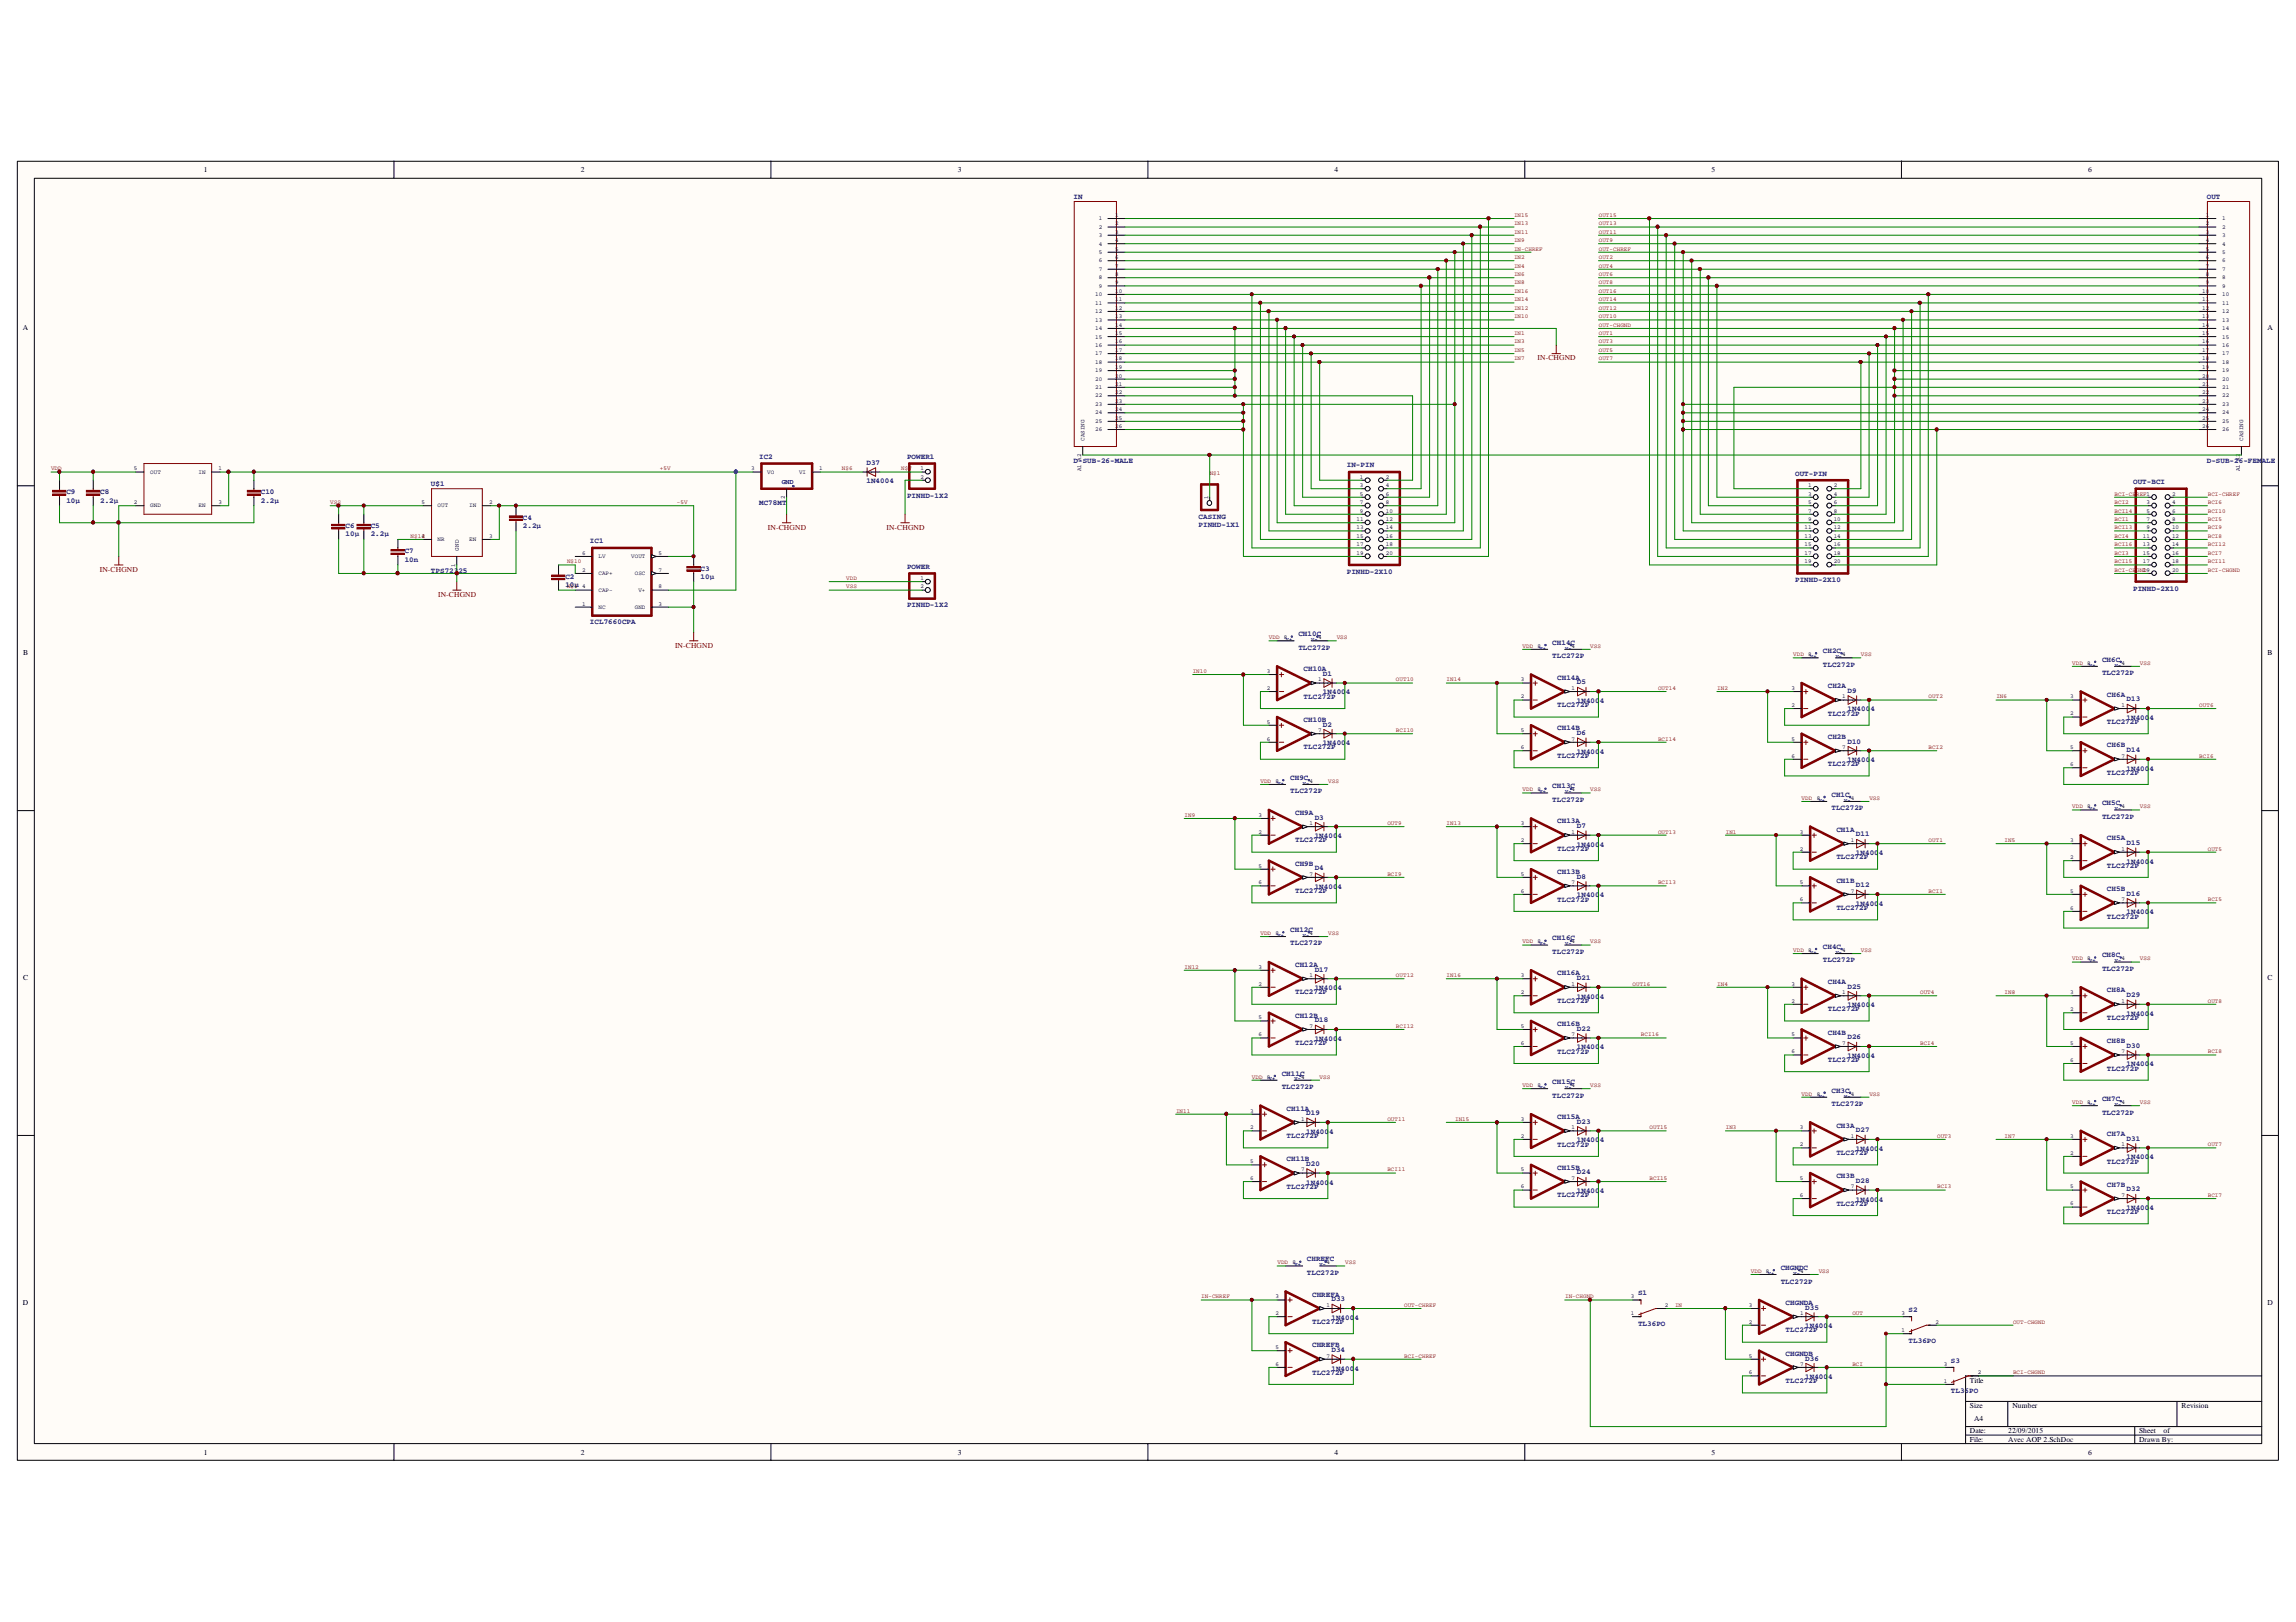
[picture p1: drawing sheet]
<svg xmlns="http://www.w3.org/2000/svg" width="297mm" height="210mm" viewBox="0 0 297 210" stroke-linecap="round" stroke-linejoin="round" font-family="sans-serif">
<defs><g id="words">
<g font-size="1">
<text x="26.4" y="22.3">1</text>
<text x="75.1" y="22.3">2</text>
<text x="123.9" y="22.3">3</text>
<text x="172.6" y="22.3">4</text>
<text x="221.4" y="22.3">5</text>
<text x="270.2" y="22.3">6</text>
<text x="3" y="42.8">A</text>
<text x="293.4" y="42.8">A</text>
<text x="3" y="84.8">B</text>
<text x="293.4" y="84.8">B</text>
<text x="3" y="126.8">C</text>
<text x="293.4" y="126.8">C</text>
<text x="3" y="168.9">D</text>
<text x="293.4" y="168.9">D</text>
<text x="254.8" y="179">Title</text>
<text x="254.8" y="182.2">Size</text>
<text x="254.8" y="185.5">Date:</text>
<text x="255.4" y="183.9">A4</text>
<text x="259.8" y="185.5">22/09/2015</text>
<text x="260.3" y="182.2">Number</text>
<text x="276.7" y="185.5">Sheet</text>
<text x="279.9" y="185.5">of</text>
<text x="282.2" y="182.2">Revision</text>
<text x="26.4" y="188.3">1</text>
<text x="75.1" y="188.3">2</text>
<text x="123.9" y="188.3">3</text>
<text x="172.6" y="188.3">4</text>
<text x="221.4" y="188.3">5</text>
<text x="254.8" y="186.6">File:</text>
<text x="259.8" y="186.6">Avec AOP 2.SchDoc</text>
<text x="270.2" y="188.3">6</text>
<text x="276.7" y="186.6">Drawn By:</text>
</g>
<g font-size="1" fill="#000080">
<text x="138.9" y="25.7">IN</text>
<text x="285.5" y="25.7">OUT</text>
<text x="98.2" y="59.4">IC2</text>
<text x="117.3" y="59.4">POWER1</text>
<text x="138.9" y="59.9">D-SUB-26-MALE</text>
<text x="285.5" y="59.9">D-SUB-26-FEMALE</text>
<text x="8.6" y="64">C9</text>
<text x="8.6" y="65.1">10µ</text>
<text x="13" y="64">C8</text>
<text x="13" y="65.1">2.2µ</text>
<text x="33.7" y="64">C10</text>
<text x="33.7" y="65.1">2.2µ</text>
<text x="55.7" y="62.9">U$1</text>
<text x="98.2" y="65.4">MC78MT</text>
<text x="112.1" y="60.2">D37</text>
<text x="112.1" y="62.6">1N4004</text>
<text x="117.3" y="64.4">PINHD-1X2</text>
<text x="174.2" y="60.5">IN-PIN</text>
<text x="232.2" y="61.6">OUT-PIN</text>
<text x="276" y="62.7">OUT-BCI</text>
<text x="44.7" y="68.3">C6</text>
<text x="44.7" y="69.4">10µ</text>
<text x="48" y="68.3">C5</text>
<text x="48" y="69.4">2.2µ</text>
<text x="52.4" y="71.6">C7</text>
<text x="67.6" y="67.3">C4</text>
<text x="67.6" y="68.3">2.2µ</text>
<text x="76.3" y="70.3">IC1</text>
<text x="155.1" y="67.1">CASING</text>
<text x="155.1" y="68.2">PINHD-1X1</text>
<text x="52.4" y="72.7">10n</text>
<text x="55.7" y="74.1">TPS72325</text>
<text x="73.1" y="74.9">C2</text>
<text x="73.1" y="76">10µ</text>
<text x="90.6" y="73.8">C3</text>
<text x="90.6" y="74.9">10µ</text>
<text x="117.3" y="73.6">POWER</text>
<text x="174.2" y="74.3">PINHD-2X10</text>
<text x="232.2" y="75.4">PINHD-2X10</text>
<text x="276" y="76.5">PINHD-2X10</text>
<text x="76.3" y="80.8">ICL7660CPA</text>
<text x="117.3" y="78.6">PINHD-1X2</text>
<text x="168" y="82.3">CH10C</text>
<text x="200.8" y="83.4">CH14C</text>
<text x="168" y="84.1">TLC272P</text>
<text x="168.7" y="86.9">CH10A</text>
<text x="171.2" y="87.5">D1</text>
<text x="171.2" y="89.9">1N4004</text>
<text x="200.8" y="85.2">TLC272P</text>
<text x="201.5" y="88">CH14A</text>
<text x="204" y="88.6">D5</text>
<text x="235.8" y="84.5">CH2C</text>
<text x="235.8" y="86.3">TLC272P</text>
<text x="236.5" y="89.1">CH2A</text>
<text x="239" y="89.7">D9</text>
<text x="271.9" y="85.6">CH6C</text>
<text x="271.9" y="87.4">TLC272P</text>
<text x="168.7" y="90.4">TLC272P</text>
<text x="168.7" y="93.4">CH10B</text>
<text x="171.2" y="94">D2</text>
<text x="201.5" y="91.5">TLC272P</text>
<text x="201.5" y="94.5">CH14B</text>
<text x="204" y="91">1N4004</text>
<text x="204" y="95.1">D6</text>
<text x="236.5" y="92.6">TLC272P</text>
<text x="236.5" y="95.6">CH2B</text>
<text x="239" y="92.1">1N4004</text>
<text x="272.6" y="90.2">CH6A</text>
<text x="272.6" y="93.7">TLC272P</text>
<text x="275.1" y="90.8">D13</text>
<text x="275.1" y="93.2">1N4004</text>
<text x="166.9" y="100.9">CH9C</text>
<text x="168.7" y="97">TLC272P</text>
<text x="171.2" y="96.4">1N4004</text>
<text x="201.5" y="98.1">TLC272P</text>
<text x="204" y="97.5">1N4004</text>
<text x="236.5" y="99.2">TLC272P</text>
<text x="239" y="96.2">D10</text>
<text x="239" y="98.6">1N4004</text>
<text x="272.6" y="96.7">CH6B</text>
<text x="272.6" y="100.3">TLC272P</text>
<text x="275.1" y="97.3">D14</text>
<text x="275.1" y="99.7">1N4004</text>
<text x="166.9" y="102.7">TLC272P</text>
<text x="167.6" y="105.5">CH9A</text>
<text x="170.1" y="106.1">D3</text>
<text x="200.8" y="102">CH13C</text>
<text x="200.8" y="103.8">TLC272P</text>
<text x="201.5" y="106.6">CH13A</text>
<text x="204" y="107.1">D7</text>
<text x="236.9" y="103.1">CH1C</text>
<text x="236.9" y="104.9">TLC272P</text>
<text x="237.6" y="107.7">CH1A</text>
<text x="271.9" y="104.2">CH5C</text>
<text x="271.9" y="106">TLC272P</text>
<text x="167.6" y="109">TLC272P</text>
<text x="167.6" y="112">CH9B</text>
<text x="170.1" y="108.5">1N4004</text>
<text x="170.1" y="112.6">D4</text>
<text x="201.5" y="110.1">TLC272P</text>
<text x="201.5" y="113.1">CH13B</text>
<text x="204" y="109.6">1N4004</text>
<text x="204" y="113.7">D8</text>
<text x="237.6" y="111.2">TLC272P</text>
<text x="240.1" y="108.2">D11</text>
<text x="240.1" y="110.7">1N4004</text>
<text x="272.6" y="108.8">CH5A</text>
<text x="272.6" y="112.3">TLC272P</text>
<text x="275.1" y="109.3">D15</text>
<text x="275.1" y="111.8">1N4004</text>
<text x="167.6" y="115.6">TLC272P</text>
<text x="170.1" y="115">1N4004</text>
<text x="201.5" y="116.7">TLC272P</text>
<text x="204" y="116.1">1N4004</text>
<text x="237.6" y="114.2">CH1B</text>
<text x="237.6" y="117.8">TLC272P</text>
<text x="240.1" y="114.8">D12</text>
<text x="240.1" y="117.2">1N4004</text>
<text x="272.6" y="115.3">CH5B</text>
<text x="272.6" y="118.9">TLC272P</text>
<text x="275.1" y="115.9">D16</text>
<text x="275.1" y="118.3">1N4004</text>
<text x="166.9" y="120.6">CH12C</text>
<text x="166.9" y="122.3">TLC272P</text>
<text x="167.6" y="125.1">CH12A</text>
<text x="170.1" y="125.7">D17</text>
<text x="200.8" y="121.7">CH16C</text>
<text x="200.8" y="123.4">TLC272P</text>
<text x="235.8" y="122.8">CH4C</text>
<text x="235.8" y="124.5">TLC272P</text>
<text x="271.9" y="123.9">CH8C</text>
<text x="271.9" y="125.6">TLC272P</text>
<text x="167.6" y="128.7">TLC272P</text>
<text x="167.6" y="131.7">CH12B</text>
<text x="170.1" y="128.1">1N4004</text>
<text x="201.5" y="126.2">CH16A</text>
<text x="201.5" y="129.8">TLC272P</text>
<text x="204" y="126.8">D21</text>
<text x="204" y="129.2">1N4004</text>
<text x="236.5" y="127.3">CH4A</text>
<text x="236.5" y="130.9">TLC272P</text>
<text x="239" y="127.9">D25</text>
<text x="239" y="130.3">1N4004</text>
<text x="272.6" y="128.4">CH8A</text>
<text x="272.6" y="132">TLC272P</text>
<text x="275.1" y="129">D29</text>
<text x="275.1" y="131.4">1N4004</text>
<text x="167.6" y="135.3">TLC272P</text>
<text x="170.1" y="132.3">D18</text>
<text x="170.1" y="134.7">1N4004</text>
<text x="201.5" y="132.8">CH16B</text>
<text x="201.5" y="136.4">TLC272P</text>
<text x="204" y="133.4">D22</text>
<text x="204" y="135.8">1N4004</text>
<text x="236.5" y="133.9">CH4B</text>
<text x="236.5" y="137.5">TLC272P</text>
<text x="239" y="134.5">D26</text>
<text x="239" y="136.9">1N4004</text>
<text x="272.6" y="135">CH8B</text>
<text x="275.1" y="135.6">D30</text>
<text x="165.8" y="139.2">CH11C</text>
<text x="165.8" y="140.9">TLC272P</text>
<text x="166.5" y="143.7">CH11A</text>
<text x="200.8" y="140.3">CH15C</text>
<text x="200.8" y="142">TLC272P</text>
<text x="236.9" y="141.4">CH3C</text>
<text x="236.9" y="143.1">TLC272P</text>
<text x="271.9" y="142.5">CH7C</text>
<text x="272.6" y="138.6">TLC272P</text>
<text x="275.1" y="138">1N4004</text>
<text x="166.5" y="147.3">TLC272P</text>
<text x="169" y="144.4">D19</text>
<text x="169" y="146.7">1N4004</text>
<text x="201.5" y="144.8">CH15A</text>
<text x="201.5" y="148.4">TLC272P</text>
<text x="204" y="145.4">D23</text>
<text x="204" y="147.8">1N4004</text>
<text x="237.6" y="145.9">CH3A</text>
<text x="237.6" y="149.5">TLC272P</text>
<text x="240.1" y="146.5">D27</text>
<text x="240.1" y="148.9">1N4004</text>
<text x="271.9" y="144.2">TLC272P</text>
<text x="272.6" y="147">CH7A</text>
<text x="275.1" y="147.6">D31</text>
<text x="166.5" y="150.3">CH11B</text>
<text x="166.5" y="153.8">TLC272P</text>
<text x="169" y="150.9">D20</text>
<text x="169" y="153.3">1N4004</text>
<text x="201.5" y="151.4">CH15B</text>
<text x="201.5" y="154.9">TLC272P</text>
<text x="204" y="152">D24</text>
<text x="204" y="154.4">1N4004</text>
<text x="237.6" y="152.5">CH3B</text>
<text x="240.1" y="153.1">D28</text>
<text x="240.1" y="155.5">1N4004</text>
<text x="272.6" y="150.6">TLC272P</text>
<text x="272.6" y="153.6">CH7B</text>
<text x="275.1" y="150">1N4004</text>
<text x="275.1" y="154.2">D32</text>
<text x="237.6" y="156">TLC272P</text>
<text x="272.6" y="157.1">TLC272P</text>
<text x="275.1" y="156.6">1N4004</text>
<text x="169.1" y="163.2">CHREFC</text>
<text x="169.1" y="165">TLC272P</text>
<text x="169.8" y="167.8">CHREFA</text>
<text x="211.9" y="167.6">S1</text>
<text x="230.4" y="164.3">CHGNDC</text>
<text x="230.4" y="166.1">TLC272P</text>
<text x="169.8" y="171.3">TLC272P</text>
<text x="172.3" y="168.4">D33</text>
<text x="172.3" y="170.8">1N4004</text>
<text x="211.9" y="171.6">TL36PO</text>
<text x="231" y="168.9">CHGNDA</text>
<text x="231" y="172.4">TLC272P</text>
<text x="233.5" y="169.5">D35</text>
<text x="233.5" y="171.9">1N4004</text>
<text x="246.9" y="169.8">S2</text>
<text x="246.9" y="173.7">TL36PO</text>
<text x="169.8" y="174.4">CHREFB</text>
<text x="169.8" y="177.9">TLC272P</text>
<text x="172.3" y="175">D34</text>
<text x="172.3" y="177.4">1N4004</text>
<text x="231" y="175.4">CHGNDB</text>
<text x="231" y="179">TLC272P</text>
<text x="233.5" y="176.1">D36</text>
<text x="233.5" y="178.4">1N4004</text>
<text x="252.4" y="176.4">S3</text>
<text x="252.4" y="180.3">TL36PO</text>
</g>
<g font-size="1" fill="#800000">
<text x="198.9" y="46.7">IN-CHGND</text>
<text x="99.4" y="68.5">IN-CHGND</text>
<text x="114.7" y="68.5">IN-CHGND</text>
<text x="12.9" y="74">IN-CHGND</text>
<text x="56.7" y="77.3">IN-CHGND</text>
<text x="87.3" y="83.8">IN-CHGND</text>
</g>
<text font-size=".9" fill="#000080" x="101.1" y="62.7">GND</text>
<g font-size=".8">
<text x="142.2" y="28.5">1</text>
<text x="142.2" y="29.6">2</text>
<text x="144.3" y="28.1">1</text>
<text x="144.3" y="29.2">2</text>
<text x="285.4" y="28.1">1</text>
<text x="285.4" y="29.2">2</text>
<text x="287.5" y="28.5">1</text>
<text x="287.5" y="29.6">2</text>
<text x="142.2" y="30.7">3</text>
<text x="142.2" y="31.8">4</text>
<text x="142.2" y="32.9">5</text>
<text x="142.2" y="34">6</text>
<text x="142.2" y="35.1">7</text>
<text x="144.3" y="30.2">3</text>
<text x="144.3" y="31.3">4</text>
<text x="144.3" y="32.4">5</text>
<text x="144.3" y="33.5">6</text>
<text x="144.3" y="34.6">7</text>
<text x="144.3" y="35.7">8</text>
<text x="285.4" y="30.2">3</text>
<text x="285.4" y="31.3">4</text>
<text x="285.4" y="32.4">5</text>
<text x="285.4" y="33.5">6</text>
<text x="285.4" y="34.6">7</text>
<text x="285.4" y="35.7">8</text>
<text x="287.5" y="30.7">3</text>
<text x="287.5" y="31.8">4</text>
<text x="287.5" y="32.9">5</text>
<text x="287.5" y="34">6</text>
<text x="287.5" y="35.1">7</text>
<text x="141.7" y="38.4">10</text>
<text x="141.7" y="39.4">11</text>
<text x="141.7" y="40.5">12</text>
<text x="141.7" y="41.6">13</text>
<text x="142.2" y="36.2">8</text>
<text x="142.2" y="37.3">9</text>
<text x="144.3" y="36.8">9</text>
<text x="144.3" y="37.9">10</text>
<text x="144.3" y="39">11</text>
<text x="144.3" y="40.1">12</text>
<text x="144.3" y="41.2">13</text>
<text x="284.9" y="37.9">10</text>
<text x="284.9" y="39">11</text>
<text x="284.9" y="40.1">12</text>
<text x="284.9" y="41.2">13</text>
<text x="285.4" y="36.8">9</text>
<text x="287.5" y="36.2">8</text>
<text x="287.5" y="37.3">9</text>
<text x="287.5" y="38.4">10</text>
<text x="287.5" y="39.4">11</text>
<text x="287.5" y="40.5">12</text>
<text x="287.5" y="41.6">13</text>
<text x="141.7" y="42.7">14</text>
<text x="141.7" y="43.8">15</text>
<text x="141.7" y="44.9">16</text>
<text x="141.7" y="46">17</text>
<text x="141.7" y="47.1">18</text>
<text x="144.3" y="42.3">14</text>
<text x="144.3" y="43.3">15</text>
<text x="144.3" y="44.4">16</text>
<text x="144.3" y="45.6">17</text>
<text x="144.3" y="46.7">18</text>
<text x="144.3" y="47.8">19</text>
<text x="284.9" y="42.3">14</text>
<text x="284.9" y="43.3">15</text>
<text x="284.9" y="44.4">16</text>
<text x="284.9" y="45.6">17</text>
<text x="284.9" y="46.7">18</text>
<text x="284.9" y="47.8">19</text>
<text x="287.5" y="42.7">14</text>
<text x="287.5" y="43.8">15</text>
<text x="287.5" y="44.9">16</text>
<text x="287.5" y="46">17</text>
<text x="287.5" y="47.1">18</text>
<text x="141.7" y="48.2">19</text>
<text x="141.7" y="49.3">20</text>
<text x="141.7" y="50.4">21</text>
<text x="141.7" y="51.4">22</text>
<text x="141.7" y="52.5">23</text>
<text x="141.7" y="53.6">24</text>
<text x="144.3" y="48.9">20</text>
<text x="144.3" y="49.9">21</text>
<text x="144.3" y="51">22</text>
<text x="144.3" y="52.1">23</text>
<text x="144.3" y="53.2">24</text>
<text x="284.9" y="48.9">20</text>
<text x="284.9" y="49.9">21</text>
<text x="284.9" y="51">22</text>
<text x="284.9" y="52.1">23</text>
<text x="284.9" y="53.2">24</text>
<text x="287.5" y="48.2">19</text>
<text x="287.5" y="49.3">20</text>
<text x="287.5" y="50.4">21</text>
<text x="287.5" y="51.4">22</text>
<text x="287.5" y="52.5">23</text>
<text x="287.5" y="53.6">24</text>
<text x="140.3" y="57.1" transform="rotate(-90 140.3 57.1)">CASING</text>
<text x="141.7" y="54.7">25</text>
<text x="141.7" y="55.8">26</text>
<text x="144.3" y="54.3">25</text>
<text x="144.3" y="55.4">26</text>
<text x="284.9" y="54.3">25</text>
<text x="284.9" y="55.4">26</text>
<text x="287.5" y="54.7">25</text>
<text x="287.5" y="55.8">26</text>
<text x="290.2" y="57.1" transform="rotate(-90 290.2 57.1)">CASING</text>
<text x="17.3" y="65.2">2</text>
<text x="17.3" y="60.9">5</text>
<text x="19.4" y="65.7">GND</text>
<text x="19.4" y="61.3">OUT</text>
<text x="25.7" y="61.3">IN</text>
<text x="25.7" y="65.7">EN</text>
<text x="28.3" y="60.9">1</text>
<text x="28.3" y="65.2">3</text>
<text x="54.5" y="65.2">5</text>
<text x="56.6" y="65.7">OUT</text>
<text x="60.7" y="65.7">IN</text>
<text x="63.3" y="65.2">2</text>
<text x="97.2" y="60.9">3</text>
<text x="99.3" y="61.3">VO</text>
<text x="101.6" y="64.6" transform="rotate(-90 101.6 64.6)">2</text>
<text x="103.4" y="61.3">VI</text>
<text x="106" y="60.9">1</text>
<text x="119.1" y="60.9">1</text>
<text x="119.1" y="61.9">2</text>
<text x="139.9" y="61" transform="rotate(-90 139.9 61)">A1 A2</text>
<text x="156.3" y="64.6" transform="rotate(-90 156.3 64.6)">1</text>
<text x="175.9" y="61.9">1</text>
<text x="175.9" y="63">3</text>
<text x="175.9" y="64.1">5</text>
<text x="175.9" y="65.2">7</text>
<text x="179.3" y="61.9">2</text>
<text x="179.3" y="63">4</text>
<text x="179.3" y="64.1">6</text>
<text x="179.3" y="65.2">8</text>
<text x="233.9" y="63">1</text>
<text x="233.9" y="64.1">3</text>
<text x="233.9" y="65.2">5</text>
<text x="237.2" y="63">2</text>
<text x="237.2" y="64.1">4</text>
<text x="237.2" y="65.2">6</text>
<text x="277.7" y="65.2">3</text>
<text x="281" y="64.1">2</text>
<text x="281" y="65.2">4</text>
<text x="289.8" y="61" transform="rotate(-90 289.8 61)">A1 A2</text>
<text x="54.5" y="69.6">4</text>
<text x="56.6" y="70.1">NR</text>
<text x="59.3" y="71.2" transform="rotate(-90 59.3 71.2)">GND</text>
<text x="60.7" y="70.1">EN</text>
<text x="63.3" y="69.6">3</text>
<text x="75.3" y="71.8">6</text>
<text x="85.2" y="71.8">5</text>
<text x="175.5" y="67.4">11</text>
<text x="175.5" y="68.5">13</text>
<text x="175.5" y="69.6">15</text>
<text x="175.5" y="70.7">17</text>
<text x="175.5" y="71.8">19</text>
<text x="175.9" y="66.3">9</text>
<text x="179.3" y="66.3">10</text>
<text x="179.3" y="67.4">12</text>
<text x="179.3" y="68.5">14</text>
<text x="179.3" y="69.6">16</text>
<text x="179.3" y="70.7">18</text>
<text x="179.3" y="71.8">20</text>
<text x="233.5" y="68.5">11</text>
<text x="233.5" y="69.6">13</text>
<text x="233.5" y="70.7">15</text>
<text x="233.5" y="71.8">17</text>
<text x="233.9" y="66.3">7</text>
<text x="233.9" y="67.4">9</text>
<text x="237.2" y="66.3">8</text>
<text x="237.2" y="67.4">10</text>
<text x="237.2" y="68.5">12</text>
<text x="237.2" y="69.6">14</text>
<text x="237.2" y="70.7">16</text>
<text x="237.2" y="71.8">18</text>
<text x="277.2" y="69.6">11</text>
<text x="277.2" y="70.7">13</text>
<text x="277.2" y="71.8">15</text>
<text x="277.7" y="66.3">5</text>
<text x="277.7" y="67.4">7</text>
<text x="277.7" y="68.5">9</text>
<text x="281" y="66.3">6</text>
<text x="281" y="67.4">8</text>
<text x="281" y="68.5">10</text>
<text x="281" y="69.6">12</text>
<text x="281" y="70.7">14</text>
<text x="281" y="71.8">16</text>
<text x="58.9" y="73.4" transform="rotate(-90 58.9 73.4)">1</text>
<text x="75.3" y="76.2">4</text>
<text x="75.3" y="74">2</text>
<text x="77.4" y="72.2">LV</text>
<text x="77.4" y="76.6">CAP-</text>
<text x="77.4" y="74.4">CAP+</text>
<text x="81.7" y="72.2">VOUT</text>
<text x="82.1" y="74.4">OSC</text>
<text x="82.6" y="76.6">V+</text>
<text x="85.2" y="74">7</text>
<text x="85.2" y="76.2">8</text>
<text x="119.1" y="75.1">1</text>
<text x="119.1" y="76.2">2</text>
<text x="233.5" y="72.9">19</text>
<text x="237.2" y="72.9">20</text>
<text x="277.2" y="72.9">17</text>
<text x="277.2" y="74">19</text>
<text x="281" y="72.9">18</text>
<text x="281" y="74">20</text>
<text x="75.3" y="78.4">1</text>
<text x="77.4" y="78.8">NC</text>
<text x="82.1" y="78.8">GND</text>
<text x="85.2" y="78.4">3</text>
<text x="166.1" y="82.7">8</text>
<text x="170.5" y="82.7">4</text>
<text x="198.9" y="83.8">8</text>
<text x="203.3" y="83.8">4</text>
<text x="163.9" y="89.3">2</text>
<text x="163.9" y="87.1">3</text>
<text x="170.5" y="88.2">1</text>
<text x="196.8" y="88.2">3</text>
<text x="203.3" y="89.3">1</text>
<text x="231.8" y="89.3">3</text>
<text x="233.9" y="84.9">8</text>
<text x="238.3" y="84.9">4</text>
<text x="270" y="86">8</text>
<text x="274.4" y="86">4</text>
<text x="163.9" y="95.8">6</text>
<text x="163.9" y="93.6">5</text>
<text x="170.5" y="94.7">7</text>
<text x="196.8" y="90.4">2</text>
<text x="196.8" y="94.7">5</text>
<text x="203.3" y="95.8">7</text>
<text x="231.8" y="91.5">2</text>
<text x="231.8" y="95.8">5</text>
<text x="238.3" y="90.4">1</text>
<text x="267.8" y="92.6">2</text>
<text x="267.8" y="90.4">3</text>
<text x="274.4" y="91.5">1</text>
<text x="165" y="101.3">8</text>
<text x="169.4" y="101.3">4</text>
<text x="196.8" y="96.9">6</text>
<text x="231.8" y="98">6</text>
<text x="238.3" y="96.9">7</text>
<text x="267.8" y="99.1">6</text>
<text x="267.8" y="96.9">5</text>
<text x="274.4" y="98">7</text>
<text x="162.8" y="107.9">2</text>
<text x="162.8" y="105.7">3</text>
<text x="169.4" y="106.8">1</text>
<text x="196.8" y="106.8">3</text>
<text x="198.9" y="102.4">8</text>
<text x="203.3" y="107.9">1</text>
<text x="203.3" y="102.4">4</text>
<text x="232.8" y="107.9">3</text>
<text x="235" y="103.5">8</text>
<text x="239.4" y="103.5">4</text>
<text x="270" y="104.6">8</text>
<text x="274.4" y="104.6">4</text>
<text x="162.8" y="112.3">5</text>
<text x="169.4" y="113.3">7</text>
<text x="196.8" y="109">2</text>
<text x="196.8" y="113.3">5</text>
<text x="232.8" y="110.1">2</text>
<text x="239.4" y="109">1</text>
<text x="267.8" y="111.2">2</text>
<text x="267.8" y="109">3</text>
<text x="274.4" y="110.1">1</text>
<text x="162.8" y="114.4">6</text>
<text x="196.8" y="115.5">6</text>
<text x="203.3" y="114.4">7</text>
<text x="232.8" y="116.6">6</text>
<text x="232.8" y="114.4">5</text>
<text x="239.4" y="115.5">7</text>
<text x="267.8" y="117.7">6</text>
<text x="267.8" y="115.5">5</text>
<text x="274.4" y="116.6">7</text>
<text x="162.8" y="125.3">3</text>
<text x="165" y="121">8</text>
<text x="169.4" y="121">4</text>
<text x="198.9" y="122.1">8</text>
<text x="203.3" y="122.1">4</text>
<text x="233.9" y="123.2">8</text>
<text x="238.3" y="123.2">4</text>
<text x="270" y="124.3">8</text>
<text x="274.4" y="124.3">4</text>
<text x="162.8" y="127.6">2</text>
<text x="162.8" y="131.9">5</text>
<text x="169.4" y="126.4">1</text>
<text x="196.8" y="128.7">2</text>
<text x="196.8" y="126.4">3</text>
<text x="203.3" y="127.6">1</text>
<text x="231.8" y="129.8">2</text>
<text x="231.8" y="127.6">3</text>
<text x="238.3" y="128.7">1</text>
<text x="267.8" y="130.9">2</text>
<text x="267.8" y="128.7">3</text>
<text x="274.4" y="129.8">1</text>
<text x="162.8" y="134.1">6</text>
<text x="169.4" y="133">7</text>
<text x="196.8" y="135.2">6</text>
<text x="196.8" y="133">5</text>
<text x="203.3" y="134.1">7</text>
<text x="231.8" y="136.3">6</text>
<text x="231.8" y="134.1">5</text>
<text x="238.3" y="135.2">7</text>
<text x="267.8" y="137.4">6</text>
<text x="267.8" y="135.2">5</text>
<text x="274.4" y="136.3">7</text>
<text x="161.8" y="144">3</text>
<text x="163.9" y="139.6">8</text>
<text x="168.3" y="139.6">4</text>
<text x="198.9" y="140.7">8</text>
<text x="203.3" y="140.7">4</text>
<text x="235" y="141.8">8</text>
<text x="239.4" y="141.8">4</text>
<text x="270" y="142.9">8</text>
<text x="274.4" y="142.9">4</text>
<text x="161.8" y="146.1">2</text>
<text x="168.3" y="145">1</text>
<text x="196.8" y="147.2">2</text>
<text x="196.8" y="145">3</text>
<text x="203.3" y="146.1">1</text>
<text x="232.8" y="148.3">2</text>
<text x="232.8" y="146.1">3</text>
<text x="239.4" y="147.2">1</text>
<text x="267.8" y="149.4">2</text>
<text x="267.8" y="147.2">3</text>
<text x="274.4" y="148.3">1</text>
<text x="161.8" y="152.7">6</text>
<text x="161.8" y="150.5">5</text>
<text x="168.3" y="151.6">7</text>
<text x="196.8" y="153.8">6</text>
<text x="196.8" y="151.6">5</text>
<text x="203.3" y="152.7">7</text>
<text x="232.8" y="154.9">6</text>
<text x="232.8" y="152.7">5</text>
<text x="239.4" y="153.8">7</text>
<text x="267.8" y="156">6</text>
<text x="267.8" y="153.8">5</text>
<text x="274.4" y="154.9">7</text>
<text x="167.2" y="163.6">8</text>
<text x="171.6" y="163.6">4</text>
<text x="228.5" y="164.7">8</text>
<text x="232.9" y="164.7">4</text>
<text x="165" y="170.2">2</text>
<text x="165" y="168">3</text>
<text x="171.6" y="169.1">1</text>
<text x="211" y="168">3</text>
<text x="211" y="170.2">1</text>
<text x="215.4" y="169.1">2</text>
<text x="226.3" y="171.3">2</text>
<text x="226.3" y="169.1">3</text>
<text x="232.9" y="170.2">1</text>
<text x="246" y="170.2">3</text>
<text x="246" y="172.4">1</text>
<text x="250.4" y="171.3">2</text>
<text x="165" y="176.7">6</text>
<text x="165" y="174.6">5</text>
<text x="171.6" y="175.7">7</text>
<text x="226.3" y="177.8">6</text>
<text x="226.3" y="175.7">5</text>
<text x="232.9" y="176.7">7</text>
<text x="251.5" y="176.7">3</text>
<text x="251.5" y="178.9">1</text>
<text x="255.9" y="177.8">2</text>
</g>
<g font-size=".8" fill="#800000">
<text x="195.9" y="29.2">IN13</text>
<text x="195.9" y="28.1">IN15</text>
<text x="206.8" y="28.1">OUT15</text>
<text x="206.8" y="29.2">OUT13</text>
<text x="195.9" y="31.3">IN9</text>
<text x="195.9" y="33.5">IN2</text>
<text x="195.9" y="30.2">IN11</text>
<text x="195.9" y="32.4">IN-CHREF</text>
<text x="195.9" y="34.6">IN4</text>
<text x="195.9" y="35.7">IN6</text>
<text x="206.8" y="35.7">OUT6</text>
<text x="206.8" y="33.5">OUT2</text>
<text x="206.8" y="31.3">OUT9</text>
<text x="206.8" y="30.2">OUT11</text>
<text x="206.8" y="34.6">OUT4</text>
<text x="206.8" y="32.4">OUT-CHREF</text>
<text x="195.9" y="36.8">IN8</text>
<text x="195.9" y="41.2">IN10</text>
<text x="195.9" y="40.1">IN12</text>
<text x="195.9" y="39">IN14</text>
<text x="195.9" y="37.9">IN16</text>
<text x="206.8" y="36.8">OUT8</text>
<text x="206.8" y="41.2">OUT10</text>
<text x="206.8" y="40.1">OUT12</text>
<text x="206.8" y="39">OUT14</text>
<text x="206.8" y="37.9">OUT16</text>
<text x="195.9" y="46.7">IN7</text>
<text x="195.9" y="45.6">IN5</text>
<text x="195.9" y="44.4">IN3</text>
<text x="195.9" y="43.3">IN1</text>
<text x="206.8" y="46.7">OUT7</text>
<text x="206.8" y="45.6">OUT5</text>
<text x="206.8" y="44.4">OUT3</text>
<text x="206.8" y="43.3">OUT1</text>
<text x="206.8" y="42.3">OUT-CHGND</text>
<text x="6.6" y="60.9">VDD</text>
<text x="42.7" y="65.2">VSS</text>
<text x="85.4" y="60.9">+5V</text>
<text x="87.6" y="65.2">-5V</text>
<text x="108.9" y="60.9">N$6</text>
<text x="116.6" y="60.9">N$7</text>
<text x="156.5" y="61.4">N$1</text>
<text x="273.6" y="65.2">BCI2</text>
<text x="273.6" y="64.1">BCI-CHREF1</text>
<text x="285.6" y="65.2">BCI6</text>
<text x="285.6" y="64.1">BCI-CHREF</text>
<text x="53.1" y="69.6">N$12</text>
<text x="273.6" y="66.3">BCI14</text>
<text x="273.6" y="68.5">BCI13</text>
<text x="273.6" y="67.4">BCI1</text>
<text x="273.6" y="70.7">BCI16</text>
<text x="273.6" y="69.6">BCI4</text>
<text x="273.6" y="71.8">BCI3</text>
<text x="285.6" y="66.3">BCI10</text>
<text x="285.6" y="68.5">BCI9</text>
<text x="285.6" y="67.4">BCI5</text>
<text x="285.6" y="70.7">BCI12</text>
<text x="285.6" y="69.6">BCI8</text>
<text x="285.6" y="71.8">BCI7</text>
<text x="73.4" y="76.2">N$4</text>
<text x="73.4" y="72.9">N$10</text>
<text x="109.5" y="75.1">VDD</text>
<text x="109.5" y="76.2">VSS</text>
<text x="273.6" y="72.9">BCI15</text>
<text x="273.6" y="74">BCI-CHGND</text>
<text x="285.6" y="72.9">BCI11</text>
<text x="285.6" y="74">BCI-CHGND</text>
<text x="164.2" y="82.7">VDD</text>
<text x="172.9" y="82.7">VSS</text>
<text x="197" y="83.8">VDD</text>
<text x="205.7" y="83.8">VSS</text>
<text x="154.3" y="87.1">IN10</text>
<text x="180.6" y="88.2">OUT10</text>
<text x="187.2" y="88.2">IN14</text>
<text x="214.5" y="89.3">OUT14</text>
<text x="222.2" y="89.3">IN2</text>
<text x="232" y="84.9">VDD</text>
<text x="240.7" y="84.9">VSS</text>
<text x="268.1" y="86">VDD</text>
<text x="276.9" y="86">VSS</text>
<text x="180.6" y="94.7">BCI10</text>
<text x="214.5" y="95.8">BCI14</text>
<text x="249.5" y="90.4">OUT2</text>
<text x="258.3" y="90.4">IN6</text>
<text x="284.5" y="91.5">OUT6</text>
<text x="163.1" y="101.3">VDD</text>
<text x="171.8" y="101.3">VSS</text>
<text x="249.5" y="96.9">BCI2</text>
<text x="284.5" y="98">BCI6</text>
<text x="153.2" y="105.7">IN9</text>
<text x="179.5" y="106.8">OUT9</text>
<text x="187.2" y="106.8">IN13</text>
<text x="197" y="102.4">VDD</text>
<text x="205.7" y="102.4">VSS</text>
<text x="214.5" y="107.9">OUT13</text>
<text x="223.3" y="107.9">IN1</text>
<text x="233.1" y="103.5">VDD</text>
<text x="241.8" y="103.5">VSS</text>
<text x="268.1" y="104.6">VDD</text>
<text x="276.9" y="104.6">VSS</text>
<text x="179.5" y="113.3">BCI9</text>
<text x="249.5" y="109">OUT1</text>
<text x="259.3" y="109">IN5</text>
<text x="285.6" y="110.1">OUT5</text>
<text x="214.5" y="114.4">BCI13</text>
<text x="249.5" y="115.5">BCI1</text>
<text x="285.6" y="116.6">BCI5</text>
<text x="153.2" y="125.3">IN12</text>
<text x="163.1" y="121">VDD</text>
<text x="171.8" y="121">VSS</text>
<text x="197" y="122.1">VDD</text>
<text x="205.7" y="122.1">VSS</text>
<text x="232" y="123.2">VDD</text>
<text x="240.7" y="123.2">VSS</text>
<text x="268.1" y="124.3">VDD</text>
<text x="276.9" y="124.3">VSS</text>
<text x="180.6" y="126.4">OUT12</text>
<text x="187.2" y="126.4">IN16</text>
<text x="211.2" y="127.6">OUT16</text>
<text x="222.2" y="127.6">IN4</text>
<text x="248.4" y="128.7">OUT4</text>
<text x="259.3" y="128.7">IN8</text>
<text x="285.6" y="129.8">OUT8</text>
<text x="180.6" y="133">BCI12</text>
<text x="212.3" y="134.1">BCI16</text>
<text x="248.4" y="135.2">BCI4</text>
<text x="285.6" y="136.3">BCI8</text>
<text x="152.1" y="144">IN11</text>
<text x="162" y="139.6">VDD</text>
<text x="170.7" y="139.6">VSS</text>
<text x="197" y="140.7">VDD</text>
<text x="205.7" y="140.7">VSS</text>
<text x="233.1" y="141.8">VDD</text>
<text x="241.8" y="141.8">VSS</text>
<text x="268.1" y="142.9">VDD</text>
<text x="276.9" y="142.9">VSS</text>
<text x="179.5" y="145">OUT11</text>
<text x="188.3" y="145">IN15</text>
<text x="213.4" y="146.1">OUT15</text>
<text x="223.3" y="146.1">IN3</text>
<text x="250.6" y="147.2">OUT3</text>
<text x="259.3" y="147.2">IN7</text>
<text x="285.6" y="148.3">OUT7</text>
<text x="179.5" y="151.6">BCI11</text>
<text x="213.4" y="152.7">BCI15</text>
<text x="250.6" y="153.8">BCI3</text>
<text x="285.6" y="154.9">BCI7</text>
<text x="165.3" y="163.6">VDD</text>
<text x="174" y="163.6">VSS</text>
<text x="226.5" y="164.7">VDD</text>
<text x="235.3" y="164.7">VSS</text>
<text x="155.4" y="168">IN-CHREF</text>
<text x="181.6" y="169.1">OUT-CHREF</text>
<text x="202.5" y="168">IN-CHGND</text>
<text x="216.7" y="169.1">IN</text>
<text x="239.6" y="170.2">OUT</text>
<text x="260.4" y="171.3">OUT-CHGND</text>
<text x="181.6" y="175.7">BCI-CHREF</text>
<text x="239.6" y="176.7">BCI</text>
<text x="260.4" y="177.8">BCI-CHGND</text>
</g>
<g font-size=".7" fill="#000080">
<text x="166.4" y="83">V+</text>
<text x="169.6" y="83">V-</text>
<text x="199.2" y="84.1">V+</text>
<text x="202.5" y="84.1">V-</text>
<text x="234.2" y="85.2">V+</text>
<text x="237.5" y="85.2">V-</text>
<text x="270.3" y="86.3">V+</text>
<text x="273.6" y="86.3">V-</text>
<text x="165.3" y="101.6">V+</text>
<text x="168.6" y="101.6">V-</text>
<text x="199.2" y="102.7">V+</text>
<text x="202.5" y="102.7">V-</text>
<text x="235.3" y="103.8">V+</text>
<text x="238.6" y="103.8">V-</text>
<text x="270.3" y="104.9">V+</text>
<text x="273.6" y="104.9">V-</text>
<text x="165.3" y="121.2">V+</text>
<text x="168.6" y="121.2">V-</text>
<text x="199.2" y="122.3">V+</text>
<text x="202.5" y="122.3">V-</text>
<text x="234.2" y="123.4">V+</text>
<text x="237.5" y="123.4">V-</text>
<text x="270.3" y="124.5">V+</text>
<text x="273.6" y="124.5">V-</text>
<text x="164.2" y="139.8">V+</text>
<text x="167.5" y="139.8">V-</text>
<text x="199.2" y="140.9">V+</text>
<text x="202.5" y="140.9">V-</text>
<text x="235.3" y="142">V+</text>
<text x="238.6" y="142">V-</text>
<text x="270.3" y="143.1">V+</text>
<text x="273.6" y="143.1">V-</text>
<text x="167.5" y="163.9">V+</text>
<text x="170.7" y="163.9">V-</text>
<text x="228.7" y="165">V+</text>
<text x="232" y="165">V-</text>
</g>
</g></defs>
<path d="M2.3 20.9h292.5v168.1h-292.5z" fill="#fffcf8"/>
<path d="M2.2 20.9h292.6v168.1h-292.6z" fill="none" stroke="#000" stroke-width=".13"/>
<path d="M4.5 23.1h288.1v163.7h-288.1z" fill="#fffcf8"/>
<g fill="none" stroke="#000" stroke-width=".13">
<path d="M4.4 23.1h288.2v163.7h-288.2zM51 20.8v2.2M99.7 20.8v2.2M148.5 20.8v2.2M197.3 20.8v2.2M246 20.8v2.2M2.2 62.9h2.2M292.6 62.9h2.2M2.2 104.9h2.2M292.6 104.9h2.2M2.2 146.9h2.2M292.6 146.9h2.2"/>
<path d="M292.6 178.1h-38.3v8.7M51 186.8v2.2M99.7 186.8v2.2M148.5 186.8v2.2M197.3 186.8v2.2M246 186.8v2.2M254.3 181.4h38.3M254.3 184.6h38.3M254.3 185.7h38.3M259.8 181.4v3.2M276.2 184.6v2.2M281.6 181.4v3.2"/>
</g>
<path d="M7.5 60.9l.2-.1 .1 .1v.3h-.3z" fill-rule="evenodd" fill="#000080"/>
<path d="M7.5 60.9l.2-.1 .1 .1v.3h-.3z" fill="none" stroke="#000080" stroke-width=".13"/>
<path d="M11.9 67.5l.2-.1 .1 .1v.3h-.3z" fill-rule="evenodd" fill="#000080"/>
<path d="M11.9 67.5l.2-.1 .1 .1v.3h-.3z" fill="none" stroke="#000080" stroke-width=".13"/>
<path d="M11.9 60.9l.2-.1 .1 .1v.3h-.3z" fill-rule="evenodd" fill="#000080"/>
<path d="M11.9 60.9l.2-.1 .1 .1v.3h-.3z" fill="none" stroke="#000080" stroke-width=".13"/>
<path d="M15.2 67.5l.1-.1 .2 .1v.3h-.3l-.1-.2z" fill-rule="evenodd" fill="#000080"/>
<path d="M15.2 67.5l.1-.1 .2 .1v.3h-.3l-.1-.2z" fill="none" stroke="#000080" stroke-width=".13"/>
<path d="M29.4 60.9l.1-.1 .2 .1v.3h-.3l-.1-.2z" fill-rule="evenodd" fill="#000080"/>
<path d="M29.4 60.9l.1-.1 .2 .1v.3h-.3l-.1-.2z" fill="none" stroke="#000080" stroke-width=".13"/>
<path d="M32.7 60.9l.1-.1 .2 .1v.3h-.3z" fill-rule="evenodd" fill="#000080"/>
<path d="M32.7 60.9l.1-.1 .2 .1v.3h-.3z" fill="none" stroke="#000080" stroke-width=".13"/>
<path d="M43.6 65.3h.3v.3h-.3v-.2z" fill-rule="evenodd" fill="#000080"/>
<path d="M43.6 65.3h.3v.3h-.3v-.2z" fill="none" stroke="#000080" stroke-width=".13"/>
<path d="M46.9 74h.2h.1v.3h-.3z" fill-rule="evenodd" fill="#000080"/>
<path d="M46.9 74h.2h.1v.3h-.3z" fill="none" stroke="#000080" stroke-width=".13"/>
<path d="M46.9 65.3h.3v.3h-.3z" fill-rule="evenodd" fill="#000080"/>
<path d="M46.9 65.3h.3v.3h-.3z" fill="none" stroke="#000080" stroke-width=".13"/>
<circle cx="51.4" cy="74.2" r=".21" fill="#000080"/>
<circle cx="51.4" cy="74.2" r=".21" fill="none" stroke="#000080" stroke-width=".13"/>
<circle cx="59.1" cy="74.2" r=".21" fill="#000080"/>
<circle cx="59.1" cy="74.2" r=".21" fill="none" stroke="#000080" stroke-width=".13"/>
<path d="M64.4 65.3h.3v.3h-.3l-.1-.2z" fill-rule="evenodd" fill="#000080"/>
<path d="M64.4 65.3h.3v.3h-.3l-.1-.2z" fill="none" stroke="#000080" stroke-width=".13"/>
<path d="M66.6 65.3h.3v.3h-.3z" fill-rule="evenodd" fill="#000080"/>
<path d="M66.6 65.3h.3v.3h-.3z" fill="none" stroke="#000080" stroke-width=".13"/>
<path d="M89.6 78.4h.3v.3h-.3z" fill-rule="evenodd" fill="#000080"/>
<path d="M89.6 78.4h.3v.3h-.3z" fill="none" stroke="#000080" stroke-width=".13"/>
<path d="M89.6 71.9h.3v.2h-.3z" fill-rule="evenodd" fill="#000080"/>
<path d="M89.6 71.9h.3v.2h-.3z" fill="none" stroke="#000080" stroke-width=".13"/>
<path d="M156.3 58.7h.3v.3h-.3z" fill-rule="evenodd" fill="#000080"/>
<path d="M156.3 58.7h.3v.3h-.3z" fill="none" stroke="#000080" stroke-width=".13"/>
<path d="M158.5 144l.2-.1 .1 .1v.3h-.3z" fill-rule="evenodd" fill="#000080"/>
<path d="M158.5 144l.2-.1 .1 .1v.3h-.3z" fill="none" stroke="#000080" stroke-width=".13"/>
<path d="M159.6 125.4h.3v.3l-.1 .1-.2-.1z" fill-rule="evenodd" fill="#000080"/>
<path d="M159.6 125.4h.3v.3l-.1 .1-.2-.1z" fill="none" stroke="#000080" stroke-width=".13"/>
<path d="M159.6 105.7h.2h.1v.3h-.3z" fill-rule="evenodd" fill="#000080"/>
<path d="M159.6 105.7h.2h.1v.3h-.3z" fill="none" stroke="#000080" stroke-width=".13"/>
<path d="M159.6 51.1h.3v.2h-.3z" fill-rule="evenodd" fill="#000080"/>
<path d="M159.6 51.1h.3v.2h-.3z" fill="none" stroke="#000080" stroke-width=".13"/>
<path d="M159.6 50h.3v.2h-.3z" fill-rule="evenodd" fill="#000080"/>
<path d="M159.6 50h.3v.2h-.3z" fill="none" stroke="#000080" stroke-width=".13"/>
<path d="M159.6 48.9h.3v.3h-.3z" fill-rule="evenodd" fill="#000080"/>
<path d="M159.6 48.9h.3v.3h-.3z" fill="none" stroke="#000080" stroke-width=".13"/>
<path d="M159.6 47.8h.3v.3h-.3z" fill-rule="evenodd" fill="#000080"/>
<path d="M159.6 47.8h.3v.3h-.3z" fill="none" stroke="#000080" stroke-width=".13"/>
<path d="M159.6 42.3h.3v.3h-.3z" fill-rule="evenodd" fill="#000080"/>
<path d="M159.6 42.3h.3v.3h-.3z" fill="none" stroke="#000080" stroke-width=".13"/>
<path d="M160.7 87.1h.3v.3h-.3z" fill-rule="evenodd" fill="#000080"/>
<path d="M160.7 87.1h.3v.3h-.3z" fill="none" stroke="#000080" stroke-width=".13"/>
<path d="M160.7 55.4h.3v.3l-.2 .1-.1-.1z" fill-rule="evenodd" fill="#000080"/>
<path d="M160.7 55.4h.3v.3l-.2 .1-.1-.1z" fill="none" stroke="#000080" stroke-width=".13"/>
<path d="M160.7 54.3h.1h.2v.3h-.3z" fill-rule="evenodd" fill="#000080"/>
<path d="M160.7 54.3h.1h.2v.3h-.3z" fill="none" stroke="#000080" stroke-width=".13"/>
<path d="M160.7 53.3h.3v.2h-.3z" fill-rule="evenodd" fill="#000080"/>
<path d="M160.7 53.3h.3v.2h-.3z" fill="none" stroke="#000080" stroke-width=".13"/>
<path d="M160.7 52.2h.3v.2h-.3z" fill-rule="evenodd" fill="#000080"/>
<path d="M160.7 52.2h.3v.2h-.3z" fill="none" stroke="#000080" stroke-width=".13"/>
<path d="M161.8 168.1h.3v.2h-.3z" fill-rule="evenodd" fill="#000080"/>
<path d="M161.8 168.1h.3v.2h-.3z" fill="none" stroke="#000080" stroke-width=".13"/>
<path d="M161.8 37.9h.3v.3h-.3z" fill-rule="evenodd" fill="#000080"/>
<path d="M161.8 37.9h.3v.3h-.3z" fill="none" stroke="#000080" stroke-width=".13"/>
<path d="M162.9 39h.3v.3h-.3z" fill-rule="evenodd" fill="#000080"/>
<path d="M162.9 39h.3v.3h-.3z" fill="none" stroke="#000080" stroke-width=".13"/>
<path d="M164 40.1h.3v.3h-.3z" fill-rule="evenodd" fill="#000080"/>
<path d="M164 40.1h.3v.3h-.3z" fill="none" stroke="#000080" stroke-width=".13"/>
<path d="M165.1 41.2h.2v.3h-.2z" fill-rule="evenodd" fill="#000080"/>
<path d="M165.1 41.2h.2v.3h-.2z" fill="none" stroke="#000080" stroke-width=".13"/>
<path d="M166.2 42.3h.2v.3h-.2z" fill-rule="evenodd" fill="#000080"/>
<path d="M166.2 42.3h.2v.3h-.2z" fill="none" stroke="#000080" stroke-width=".13"/>
<path d="M167.3 43.4h.2v.3h-.2z" fill-rule="evenodd" fill="#000080"/>
<path d="M167.3 43.4h.2v.3h-.2z" fill="none" stroke="#000080" stroke-width=".13"/>
<path d="M168.4 44.5h.2v.3h-.2z" fill-rule="evenodd" fill="#000080"/>
<path d="M168.4 44.5h.2v.3h-.2z" fill="none" stroke="#000080" stroke-width=".13"/>
<path d="M169.5 45.6h.2v.3h-.2z" fill-rule="evenodd" fill="#000080"/>
<path d="M169.5 45.6h.2v.3h-.2z" fill="none" stroke="#000080" stroke-width=".13"/>
<path d="M170.5 46.7h.3v.3h-.3z" fill-rule="evenodd" fill="#000080"/>
<path d="M170.5 46.7h.3v.3h-.3z" fill="none" stroke="#000080" stroke-width=".13"/>
<path d="M171.6 151.7h.3l.1 .1-.1 .1-.1 .1-.2-.1z" fill-rule="evenodd" fill="#000080"/>
<path d="M171.6 151.7h.3l.1 .1-.1 .1-.1 .1-.2-.1z" fill="none" stroke="#000080" stroke-width=".13"/>
<path d="M171.6 145.1h.3l.1 .1-.1 .2-.1 .1-.2-.1z" fill-rule="evenodd" fill="#000080"/>
<path d="M171.6 145.1h.3l.1 .1-.1 .2-.1 .1-.2-.1z" fill="none" stroke="#000080" stroke-width=".13"/>
<path d="M172.7 133.1h.3v.2h-.3z" fill-rule="evenodd" fill="#000080"/>
<path d="M172.7 133.1h.3v.2h-.3z" fill="none" stroke="#000080" stroke-width=".13"/>
<path d="M172.7 126.5h.3v.3h-.3z" fill-rule="evenodd" fill="#000080"/>
<path d="M172.7 126.5h.3v.3h-.3z" fill="none" stroke="#000080" stroke-width=".13"/>
<path d="M172.7 113.4h.3v.3h-.1h-.2z" fill-rule="evenodd" fill="#000080"/>
<path d="M172.7 113.4h.3v.3h-.1h-.2z" fill="none" stroke="#000080" stroke-width=".13"/>
<path d="M172.7 106.8h.3v.3l-.1 .1-.2-.1z" fill-rule="evenodd" fill="#000080"/>
<path d="M172.7 106.8h.3v.3l-.1 .1-.2-.1z" fill="none" stroke="#000080" stroke-width=".13"/>
<path d="M173.8 94.8h.3v.3h-.3z" fill-rule="evenodd" fill="#000080"/>
<path d="M173.8 94.8h.3v.3h-.3z" fill="none" stroke="#000080" stroke-width=".13"/>
<path d="M173.8 88.2h.3v.3h-.3z" fill-rule="evenodd" fill="#000080"/>
<path d="M173.8 88.2h.3v.3h-.3z" fill="none" stroke="#000080" stroke-width=".13"/>
<path d="M174.9 175.7l.1-.1 .2 .1v.3h-.3z" fill-rule="evenodd" fill="#000080"/>
<path d="M174.9 175.7l.1-.1 .2 .1v.3h-.3z" fill="none" stroke="#000080" stroke-width=".13"/>
<path d="M174.9 169.2l.1-.1 .2 .1v.2h-.3z" fill-rule="evenodd" fill="#000080"/>
<path d="M174.9 169.2l.1-.1 .2 .1v.2h-.3z" fill="none" stroke="#000080" stroke-width=".13"/>
<path d="M183.7 36.8h.3v.3l-.2 .1-.1-.1z" fill-rule="evenodd" fill="#000080"/>
<path d="M183.7 36.8h.3v.3l-.2 .1-.1-.1z" fill="none" stroke="#000080" stroke-width=".13"/>
<circle cx="184.9" cy="35.9" r=".21" fill="#000080"/>
<circle cx="184.9" cy="35.9" r=".21" fill="none" stroke="#000080" stroke-width=".13"/>
<path d="M185.9 34.7h.2l.1 .1-.1 .2h-.2z" fill-rule="evenodd" fill="#000080"/>
<path d="M185.9 34.7h.2l.1 .1-.1 .2h-.2z" fill="none" stroke="#000080" stroke-width=".13"/>
<path d="M187 33.6h.2v.3h-.2z" fill-rule="evenodd" fill="#000080"/>
<path d="M187 33.6h.2v.3h-.2z" fill="none" stroke="#000080" stroke-width=".13"/>
<path d="M188.1 52.2h.2v.2h-.2z" fill-rule="evenodd" fill="#000080"/>
<path d="M188.1 52.2h.2v.2h-.2z" fill="none" stroke="#000080" stroke-width=".13"/>
<path d="M188.1 32.5h.2v.3h-.2z" fill-rule="evenodd" fill="#000080"/>
<path d="M188.1 32.5h.2v.3h-.2z" fill="none" stroke="#000080" stroke-width=".13"/>
<path d="M189.2 31.4h.2v.3h-.2z" fill-rule="evenodd" fill="#000080"/>
<path d="M189.2 31.4h.2v.3h-.2z" fill="none" stroke="#000080" stroke-width=".13"/>
<path d="M190.3 30.3h.2v.3h-.1h-.1z" fill-rule="evenodd" fill="#000080"/>
<path d="M190.3 30.3h.2v.3h-.1h-.1z" fill="none" stroke="#000080" stroke-width=".13"/>
<path d="M191.3 29.2l.2-.1 .1 .1v.3h-.3v-.2z" fill-rule="evenodd" fill="#000080"/>
<path d="M191.3 29.2l.2-.1 .1 .1v.3h-.3v-.2z" fill="none" stroke="#000080" stroke-width=".13"/>
<path d="M192.4 28.1h.3v.3h-.3z" fill-rule="evenodd" fill="#000080"/>
<path d="M192.4 28.1h.3v.3h-.3z" fill="none" stroke="#000080" stroke-width=".13"/>
<path d="M193.5 145.1h.3v.3l-.1 .1-.2-.1z" fill-rule="evenodd" fill="#000080"/>
<path d="M193.5 145.1h.3v.3l-.1 .1-.2-.1z" fill="none" stroke="#000080" stroke-width=".13"/>
<path d="M193.5 126.5h.3v.3h-.3z" fill-rule="evenodd" fill="#000080"/>
<path d="M193.5 126.5h.3v.3h-.3z" fill="none" stroke="#000080" stroke-width=".13"/>
<path d="M193.5 106.8h.3v.3l-.1 .1-.2-.1z" fill-rule="evenodd" fill="#000080"/>
<path d="M193.5 106.8h.3v.3l-.1 .1-.2-.1z" fill="none" stroke="#000080" stroke-width=".13"/>
<path d="M193.5 88.2h.3v.3h-.3z" fill-rule="evenodd" fill="#000080"/>
<path d="M193.5 88.2h.3v.3h-.3z" fill="none" stroke="#000080" stroke-width=".13"/>
<path d="M205.5 168.1h.3v.2h-.3z" fill-rule="evenodd" fill="#000080"/>
<path d="M205.5 168.1h.3v.2h-.3z" fill="none" stroke="#000080" stroke-width=".13"/>
<path d="M206.6 152.8h.3v.2h-.3z" fill-rule="evenodd" fill="#000080"/>
<path d="M206.6 152.8h.3v.2h-.3z" fill="none" stroke="#000080" stroke-width=".13"/>
<path d="M206.6 146.2h.3v.3h-.3z" fill-rule="evenodd" fill="#000080"/>
<path d="M206.6 146.2h.3v.3h-.3z" fill="none" stroke="#000080" stroke-width=".13"/>
<path d="M206.6 134.2h.3v.2h-.3z" fill-rule="evenodd" fill="#000080"/>
<path d="M206.6 134.2h.3v.2h-.3z" fill="none" stroke="#000080" stroke-width=".13"/>
<path d="M206.6 127.6h.3v.3h-.3z" fill-rule="evenodd" fill="#000080"/>
<path d="M206.6 127.6h.3v.3h-.3z" fill="none" stroke="#000080" stroke-width=".13"/>
<path d="M206.6 114.5h.3v.3h-.3z" fill-rule="evenodd" fill="#000080"/>
<path d="M206.6 114.5h.3v.3h-.3z" fill="none" stroke="#000080" stroke-width=".13"/>
<path d="M206.6 107.9h.3v.3h-.3z" fill-rule="evenodd" fill="#000080"/>
<path d="M206.6 107.9h.3v.3h-.3z" fill="none" stroke="#000080" stroke-width=".13"/>
<path d="M206.6 95.9h.3v.3h-.3z" fill-rule="evenodd" fill="#000080"/>
<path d="M206.6 95.9h.3v.3h-.3z" fill="none" stroke="#000080" stroke-width=".13"/>
<path d="M206.6 89.3h.3v.3h-.3z" fill-rule="evenodd" fill="#000080"/>
<path d="M206.6 89.3h.3v.3h-.3z" fill="none" stroke="#000080" stroke-width=".13"/>
<path d="M213.2 28.1h.3v.3h-.3z" fill-rule="evenodd" fill="#000080"/>
<path d="M213.2 28.1h.3v.3h-.3z" fill="none" stroke="#000080" stroke-width=".13"/>
<path d="M214.3 29.2l.2-.1 .1 .1v.3h-.3z" fill-rule="evenodd" fill="#000080"/>
<path d="M214.3 29.2l.2-.1 .1 .1v.3h-.3z" fill="none" stroke="#000080" stroke-width=".13"/>
<path d="M215.4 30.3h.3v.3h-.1h-.2z" fill-rule="evenodd" fill="#000080"/>
<path d="M215.4 30.3h.3v.3h-.1h-.2z" fill="none" stroke="#000080" stroke-width=".13"/>
<path d="M216.5 31.4h.3v.3h-.3z" fill-rule="evenodd" fill="#000080"/>
<path d="M216.5 31.4h.3v.3h-.3z" fill="none" stroke="#000080" stroke-width=".13"/>
<path d="M217.6 55.4h.3v.3l-.2 .1-.1-.1z" fill-rule="evenodd" fill="#000080"/>
<path d="M217.6 55.4h.3v.3l-.2 .1-.1-.1z" fill="none" stroke="#000080" stroke-width=".13"/>
<path d="M217.6 54.3h.1h.2v.3h-.3z" fill-rule="evenodd" fill="#000080"/>
<path d="M217.6 54.3h.1h.2v.3h-.3z" fill="none" stroke="#000080" stroke-width=".13"/>
<path d="M217.6 53.3h.3v.2h-.3z" fill-rule="evenodd" fill="#000080"/>
<path d="M217.6 53.3h.3v.2h-.3z" fill="none" stroke="#000080" stroke-width=".13"/>
<path d="M217.6 52.2h.3v.2h-.3z" fill-rule="evenodd" fill="#000080"/>
<path d="M217.6 52.2h.3v.2h-.3z" fill="none" stroke="#000080" stroke-width=".13"/>
<path d="M217.6 32.5h.3v.3h-.3z" fill-rule="evenodd" fill="#000080"/>
<path d="M217.6 32.5h.3v.3h-.3z" fill="none" stroke="#000080" stroke-width=".13"/>
<path d="M218.7 33.6h.3v.3h-.3z" fill-rule="evenodd" fill="#000080"/>
<path d="M218.7 33.6h.3v.3h-.3z" fill="none" stroke="#000080" stroke-width=".13"/>
<path d="M219.8 34.7h.3v.3h-.3z" fill-rule="evenodd" fill="#000080"/>
<path d="M219.8 34.7h.3v.3h-.3z" fill="none" stroke="#000080" stroke-width=".13"/>
<circle cx="221" cy="35.9" r=".21" fill="#000080"/>
<circle cx="221" cy="35.9" r=".21" fill="none" stroke="#000080" stroke-width=".13"/>
<path d="M222 36.8h.2v.3l-.1 .1-.1-.1z" fill-rule="evenodd" fill="#000080"/>
<path d="M222 36.8h.2v.3l-.1 .1-.1-.1z" fill="none" stroke="#000080" stroke-width=".13"/>
<path d="M223.1 169.2l.1-.1 .1 .1v.2h-.2z" fill-rule="evenodd" fill="#000080"/>
<path d="M223.1 169.2l.1-.1 .1 .1v.2h-.2z" fill="none" stroke="#000080" stroke-width=".13"/>
<path d="M228.5 127.6h.3v.3h-.3z" fill-rule="evenodd" fill="#000080"/>
<path d="M228.5 127.6h.3v.3h-.3z" fill="none" stroke="#000080" stroke-width=".13"/>
<path d="M228.5 89.3h.3v.3h-.3z" fill-rule="evenodd" fill="#000080"/>
<path d="M228.5 89.3h.3v.3h-.3z" fill="none" stroke="#000080" stroke-width=".13"/>
<path d="M229.6 146.2h.3v.3h-.3z" fill-rule="evenodd" fill="#000080"/>
<path d="M229.6 146.2h.3v.3h-.3z" fill="none" stroke="#000080" stroke-width=".13"/>
<path d="M229.6 107.9h.3v.3h-.3z" fill-rule="evenodd" fill="#000080"/>
<path d="M229.6 107.9h.3v.3h-.3z" fill="none" stroke="#000080" stroke-width=".13"/>
<path d="M236.2 176.8h.3v.3l-.2 .1-.1-.1z" fill-rule="evenodd" fill="#000080"/>
<path d="M236.2 176.8h.3v.3l-.2 .1-.1-.1z" fill="none" stroke="#000080" stroke-width=".13"/>
<path d="M236.2 170.2h.3v.3l-.2 .1-.1-.1z" fill-rule="evenodd" fill="#000080"/>
<path d="M236.2 170.2h.3v.3l-.2 .1-.1-.1z" fill="none" stroke="#000080" stroke-width=".13"/>
<path d="M240.6 46.7h.3v.3h-.3l-.1-.2z" fill-rule="evenodd" fill="#000080"/>
<path d="M240.6 46.7h.3v.3h-.3l-.1-.2z" fill="none" stroke="#000080" stroke-width=".13"/>
<path d="M241.7 135.3h.3v.2h-.3z" fill-rule="evenodd" fill="#000080"/>
<path d="M241.7 135.3h.3v.2h-.3z" fill="none" stroke="#000080" stroke-width=".13"/>
<path d="M241.7 128.7h.3v.3h-.3z" fill-rule="evenodd" fill="#000080"/>
<path d="M241.7 128.7h.3v.3h-.3z" fill="none" stroke="#000080" stroke-width=".13"/>
<path d="M241.7 97h.3v.3h-.3z" fill-rule="evenodd" fill="#000080"/>
<path d="M241.7 97h.3v.3h-.3z" fill="none" stroke="#000080" stroke-width=".13"/>
<path d="M241.7 90.4h.3v.3h-.3z" fill-rule="evenodd" fill="#000080"/>
<path d="M241.7 90.4h.3v.3h-.3z" fill="none" stroke="#000080" stroke-width=".13"/>
<path d="M241.7 45.6h.3v.3h-.3z" fill-rule="evenodd" fill="#000080"/>
<path d="M241.7 45.6h.3v.3h-.3z" fill="none" stroke="#000080" stroke-width=".13"/>
<path d="M242.8 153.8l.2 .1v.2h-.2z" fill-rule="evenodd" fill="#000080"/>
<path d="M242.8 153.8l.2 .1v.2h-.2z" fill="none" stroke="#000080" stroke-width=".13"/>
<path d="M242.8 147.3h.2v.3h-.2z" fill-rule="evenodd" fill="#000080"/>
<path d="M242.8 147.3h.2v.3h-.2z" fill="none" stroke="#000080" stroke-width=".13"/>
<path d="M242.8 115.6h.2v.3h-.2z" fill-rule="evenodd" fill="#000080"/>
<path d="M242.8 115.6h.2v.3h-.2z" fill="none" stroke="#000080" stroke-width=".13"/>
<path d="M242.8 109h.2v.3h-.2z" fill-rule="evenodd" fill="#000080"/>
<path d="M242.8 109h.2v.3h-.2z" fill="none" stroke="#000080" stroke-width=".13"/>
<path d="M242.8 44.5h.2v.3h-.2z" fill-rule="evenodd" fill="#000080"/>
<path d="M242.8 44.5h.2v.3h-.2z" fill="none" stroke="#000080" stroke-width=".13"/>
<path d="M243.9 179h.2v.3h-.2z" fill-rule="evenodd" fill="#000080"/>
<path d="M243.9 179h.2v.3h-.2z" fill="none" stroke="#000080" stroke-width=".13"/>
<path d="M243.9 43.4h.2v.3h-.2z" fill-rule="evenodd" fill="#000080"/>
<path d="M243.9 43.4h.2v.3h-.2z" fill="none" stroke="#000080" stroke-width=".13"/>
<path d="M244.9 51.1h.3v.2h-.2z" fill-rule="evenodd" fill="#000080"/>
<path d="M244.9 51.1h.3v.2h-.2z" fill="none" stroke="#000080" stroke-width=".13"/>
<path d="M244.9 50h.3v.2h-.2z" fill-rule="evenodd" fill="#000080"/>
<path d="M244.9 50h.3v.2h-.2z" fill="none" stroke="#000080" stroke-width=".13"/>
<path d="M244.9 48.9h.3v.3h-.2z" fill-rule="evenodd" fill="#000080"/>
<path d="M244.9 48.9h.3v.3h-.2z" fill="none" stroke="#000080" stroke-width=".13"/>
<path d="M244.9 47.8h.3v.3h-.2z" fill-rule="evenodd" fill="#000080"/>
<path d="M244.9 47.8h.3v.3h-.2z" fill="none" stroke="#000080" stroke-width=".13"/>
<path d="M244.9 42.3h.3v.3h-.2z" fill-rule="evenodd" fill="#000080"/>
<path d="M244.9 42.3h.3v.3h-.2z" fill="none" stroke="#000080" stroke-width=".13"/>
<path d="M246 41.2h.3v.3h-.3z" fill-rule="evenodd" fill="#000080"/>
<path d="M246 41.2h.3v.3h-.3z" fill="none" stroke="#000080" stroke-width=".13"/>
<path d="M247.1 40.1h.3v.3h-.3z" fill-rule="evenodd" fill="#000080"/>
<path d="M247.1 40.1h.3v.3h-.3z" fill="none" stroke="#000080" stroke-width=".13"/>
<path d="M248.2 39h.3v.3h-.3z" fill-rule="evenodd" fill="#000080"/>
<path d="M248.2 39h.3v.3h-.3z" fill="none" stroke="#000080" stroke-width=".13"/>
<path d="M249.3 37.9h.3l.1 .2-.1 .1h-.3z" fill-rule="evenodd" fill="#000080"/>
<path d="M249.3 37.9h.3l.1 .2-.1 .1h-.3z" fill="none" stroke="#000080" stroke-width=".13"/>
<path d="M250.4 55.4h.3v.3l-.1 .1-.2-.1z" fill-rule="evenodd" fill="#000080"/>
<path d="M250.4 55.4h.3v.3l-.1 .1-.2-.1z" fill="none" stroke="#000080" stroke-width=".13"/>
<path d="M264.6 147.3h.3v.3h-.3z" fill-rule="evenodd" fill="#000080"/>
<path d="M264.6 147.3h.3v.3h-.3z" fill="none" stroke="#000080" stroke-width=".13"/>
<path d="M264.6 128.7h.3v.3h-.3z" fill-rule="evenodd" fill="#000080"/>
<path d="M264.6 128.7h.3v.3h-.3z" fill="none" stroke="#000080" stroke-width=".13"/>
<path d="M264.6 109h.3v.3h-.3z" fill-rule="evenodd" fill="#000080"/>
<path d="M264.6 109h.3v.3h-.3z" fill="none" stroke="#000080" stroke-width=".13"/>
<path d="M264.6 90.4h.3v.3h-.3z" fill-rule="evenodd" fill="#000080"/>
<path d="M264.6 90.4h.3v.3h-.3z" fill="none" stroke="#000080" stroke-width=".13"/>
<path d="M277.8 155h.2v.2h-.2z" fill-rule="evenodd" fill="#000080"/>
<path d="M277.8 155h.2v.2h-.2z" fill="none" stroke="#000080" stroke-width=".13"/>
<path d="M277.8 148.4h.2v.3h-.2z" fill-rule="evenodd" fill="#000080"/>
<path d="M277.8 148.4h.2v.3h-.2z" fill="none" stroke="#000080" stroke-width=".13"/>
<path d="M277.8 136.4h.2v.2h-.2z" fill-rule="evenodd" fill="#000080"/>
<path d="M277.8 136.4h.2v.2h-.2z" fill="none" stroke="#000080" stroke-width=".13"/>
<path d="M277.8 129.8h.2v.3h-.2z" fill-rule="evenodd" fill="#000080"/>
<path d="M277.8 129.8h.2v.3h-.2z" fill="none" stroke="#000080" stroke-width=".13"/>
<path d="M277.8 116.7h.2v.3h-.2z" fill-rule="evenodd" fill="#000080"/>
<path d="M277.8 116.7h.2v.3h-.2z" fill="none" stroke="#000080" stroke-width=".13"/>
<path d="M277.8 110.1h.2v.3h-.2z" fill-rule="evenodd" fill="#000080"/>
<path d="M277.8 110.1h.2v.3h-.2z" fill="none" stroke="#000080" stroke-width=".13"/>
<path d="M277.8 98.1h.2v.3h-.2z" fill-rule="evenodd" fill="#000080"/>
<path d="M277.8 98.1h.2v.3h-.2z" fill="none" stroke="#000080" stroke-width=".13"/>
<path d="M277.8 91.5h.2v.3h-.2z" fill-rule="evenodd" fill="#000080"/>
<path d="M277.8 91.5h.2v.3h-.2z" fill="none" stroke="#000080" stroke-width=".13"/>
<path d="M139 26.1h5.4v31.7h-5.4zM285.6 26.1h5.4v31.7h-5.4z" fill="none" stroke="#800000" stroke-width=".13"/>
<g fill="none" stroke="#000" stroke-width=".13">
<path d="M143.3 28.3h2.2M143.3 29.4h2.2M143.3 30.4h2.2M143.3 31.5h2.2M143.3 32.6h2.2M143.3 33.7h2.2M143.3 34.8h2.2M143.3 35.9h2.2M143.3 37h2.2M143.3 38.1h2.2M143.3 39.2h2.2M284.5 28.3h2.2"/>
<path d="M284.5 29.4h2.2M284.5 30.4h2.2M284.5 31.5h2.2M284.5 32.6h2.2M284.5 33.7h2.2M284.5 34.8h2.2M284.5 35.9h2.2M284.5 37h2.2M284.5 38.1h2.2M284.5 39.2h2.2M140.1 57.8v1.1M143.3 40.3h2.2"/>
<path d="M143.3 41.4h2.2M143.3 42.5h2.2M143.3 43.6h2.2M143.3 44.7h2.2M143.3 45.8h2.2M143.3 46.9h2.2M143.3 48h2.2M143.3 49.1h2.2M143.3 50.1h2.2M143.3 51.2h2.2M143.3 52.3h2.2M143.3 53.4h2.2"/>
<path d="M143.3 54.5h2.2M143.3 55.6h2.2M284.5 40.3h2.2M284.5 41.4h2.2M284.5 42.5h2.2M284.5 43.6h2.2M284.5 44.7h2.2M284.5 45.8h2.2M284.5 46.9h2.2M284.5 48h2.2M284.5 49.1h2.2M284.5 50.1h2.2"/>
<path d="M284.5 51.2h2.2M284.5 52.3h2.2M284.5 53.4h2.2M284.5 54.5h2.2M284.5 55.6h2.2M290 57.8v1.1M176.2 62.1h1.1"/>
</g>
<path d="M174.5 61.1h6.6v12h-6.6z" fill="none" stroke="#800000" stroke-width=".33"/>
<circle cx="176.9" cy="62.1" r=".31" fill="#fffcf8"/>
<g fill="none" stroke="#000" stroke-width=".13">
<path d="M178.3 62.1h1.1"/>
<circle cx="176.9" cy="62.1" r=".31"/>
</g>
<circle cx="178.7" cy="62.1" r=".3" fill="#fffcf8"/>
<g fill="none" stroke="#000" stroke-width=".13">
<path d="M176.2 63.2h1.1"/>
<circle cx="178.7" cy="62.1" r=".3"/>
</g>
<circle cx="176.9" cy="63.2" r=".31" fill="#fffcf8"/>
<g fill="none" stroke="#000" stroke-width=".13">
<path d="M178.3 63.2h1.1"/>
<circle cx="176.9" cy="63.2" r=".31"/>
</g>
<circle cx="178.7" cy="63.2" r=".3" fill="#fffcf8"/>
<g fill="none" stroke="#000" stroke-width=".13">
<path d="M176.2 64.3h1.1"/>
<circle cx="178.7" cy="63.2" r=".3"/>
</g>
<circle cx="176.9" cy="64.3" r=".32" fill="#fffcf8"/>
<g fill="none" stroke="#000" stroke-width=".13">
<path d="M178.3 64.3h1.1"/>
<circle cx="176.9" cy="64.3" r=".32"/>
</g>
<circle cx="178.7" cy="64.3" r=".31" fill="#fffcf8"/>
<g fill="none" stroke="#000" stroke-width=".13">
<path d="M176.2 65.4h1.1"/>
<circle cx="178.7" cy="64.3" r=".31"/>
</g>
<circle cx="176.9" cy="65.4" r=".32" fill="#fffcf8"/>
<g fill="none" stroke="#000" stroke-width=".13">
<path d="M178.3 65.4h1.1"/>
<circle cx="176.9" cy="65.4" r=".32"/>
</g>
<circle cx="178.7" cy="65.4" r=".31" fill="#fffcf8"/>
<g fill="none" stroke="#000" stroke-width=".13">
<path d="M176.2 66.5h1.1"/>
<circle cx="178.7" cy="65.4" r=".31"/>
</g>
<circle cx="176.9" cy="66.5" r=".31" fill="#fffcf8"/>
<g fill="none" stroke="#000" stroke-width=".13">
<path d="M178.3 66.5h1.1"/>
<circle cx="176.9" cy="66.5" r=".31"/>
</g>
<circle cx="178.7" cy="66.5" r=".3" fill="#fffcf8"/>
<g fill="none" stroke="#000" stroke-width=".13">
<path d="M176.2 67.6h1.1"/>
<circle cx="178.7" cy="66.5" r=".3"/>
</g>
<circle cx="176.9" cy="67.6" r=".31" fill="#fffcf8"/>
<g fill="none" stroke="#000" stroke-width=".13">
<path d="M178.3 67.6h1.1"/>
<circle cx="176.9" cy="67.6" r=".31"/>
</g>
<circle cx="178.7" cy="67.6" r=".3" fill="#fffcf8"/>
<g fill="none" stroke="#000" stroke-width=".13">
<path d="M176.2 68.7h1.1"/>
<circle cx="178.7" cy="67.6" r=".3"/>
</g>
<circle cx="176.9" cy="68.7" r=".31" fill="#fffcf8"/>
<g fill="none" stroke="#000" stroke-width=".13">
<path d="M178.3 68.7h1.1"/>
<circle cx="176.9" cy="68.7" r=".31"/>
</g>
<circle cx="178.7" cy="68.7" r=".3" fill="#fffcf8"/>
<g fill="none" stroke="#000" stroke-width=".13">
<path d="M176.2 69.8h1.1"/>
<circle cx="178.7" cy="68.7" r=".3"/>
</g>
<circle cx="176.9" cy="69.8" r=".32" fill="#fffcf8"/>
<g fill="none" stroke="#000" stroke-width=".13">
<path d="M178.3 69.8h1.1"/>
<circle cx="176.9" cy="69.8" r=".32"/>
</g>
<circle cx="178.7" cy="69.8" r=".31" fill="#fffcf8"/>
<g fill="none" stroke="#000" stroke-width=".13">
<path d="M176.2 70.9h1.1"/>
<circle cx="178.7" cy="69.8" r=".31"/>
</g>
<circle cx="176.9" cy="70.9" r=".32" fill="#fffcf8"/>
<g fill="none" stroke="#000" stroke-width=".13">
<path d="M178.3 70.9h1.1"/>
<circle cx="176.9" cy="70.9" r=".32"/>
</g>
<circle cx="178.7" cy="70.9" r=".31" fill="#fffcf8"/>
<g fill="none" stroke="#000" stroke-width=".13">
<path d="M176.2 72h1.1"/>
<circle cx="178.7" cy="70.9" r=".31"/>
</g>
<circle cx="176.9" cy="72" r=".32" fill="#fffcf8"/>
<g fill="none" stroke="#000" stroke-width=".13">
<path d="M178.3 72h1.1"/>
<circle cx="176.9" cy="72" r=".32"/>
</g>
<circle cx="178.7" cy="72" r=".31" fill="#fffcf8"/>
<g fill="none" stroke="#000" stroke-width=".13">
<path d="M234.2 63.2h1"/>
<circle cx="178.7" cy="72" r=".31"/>
</g>
<path d="M232.5 62.1h6.6v12.1h-6.6z" fill="none" stroke="#800000" stroke-width=".33"/>
<circle cx="234.9" cy="63.2" r=".3" fill="#fffcf8"/>
<g fill="none" stroke="#000" stroke-width=".13">
<path d="M236.3 63.2h1.1"/>
<circle cx="234.9" cy="63.2" r=".3"/>
</g>
<circle cx="236.7" cy="63.2" r=".31" fill="#fffcf8"/>
<g fill="none" stroke="#000" stroke-width=".13">
<path d="M234.2 64.3h1"/>
<circle cx="236.7" cy="63.2" r=".31"/>
</g>
<circle cx="234.9" cy="64.3" r=".31" fill="#fffcf8"/>
<g fill="none" stroke="#000" stroke-width=".13">
<path d="M236.3 64.3h1.1"/>
<circle cx="234.9" cy="64.3" r=".31"/>
</g>
<circle cx="236.7" cy="64.3" r=".32" fill="#fffcf8"/>
<g fill="none" stroke="#000" stroke-width=".13">
<path d="M234.2 65.4h1"/>
<circle cx="236.7" cy="64.3" r=".32"/>
</g>
<circle cx="234.9" cy="65.4" r=".31" fill="#fffcf8"/>
<g fill="none" stroke="#000" stroke-width=".13">
<path d="M236.3 65.4h1.1"/>
<circle cx="234.9" cy="65.4" r=".31"/>
</g>
<circle cx="236.7" cy="65.4" r=".32" fill="#fffcf8"/>
<g fill="none" stroke="#000" stroke-width=".13">
<path d="M234.2 66.5h1"/>
<circle cx="236.7" cy="65.4" r=".32"/>
</g>
<circle cx="234.9" cy="66.5" r=".3" fill="#fffcf8"/>
<g fill="none" stroke="#000" stroke-width=".13">
<path d="M236.3 66.5h1.1"/>
<circle cx="234.9" cy="66.5" r=".3"/>
</g>
<circle cx="236.7" cy="66.5" r=".31" fill="#fffcf8"/>
<g fill="none" stroke="#000" stroke-width=".13">
<path d="M234.2 67.6h1"/>
<circle cx="236.7" cy="66.5" r=".31"/>
</g>
<circle cx="234.9" cy="67.6" r=".3" fill="#fffcf8"/>
<g fill="none" stroke="#000" stroke-width=".13">
<path d="M236.3 67.6h1.1"/>
<circle cx="234.9" cy="67.6" r=".3"/>
</g>
<circle cx="236.7" cy="67.6" r=".31" fill="#fffcf8"/>
<g fill="none" stroke="#000" stroke-width=".13">
<path d="M234.2 68.7h1"/>
<circle cx="236.7" cy="67.6" r=".31"/>
</g>
<circle cx="234.9" cy="68.7" r=".3" fill="#fffcf8"/>
<g fill="none" stroke="#000" stroke-width=".13">
<path d="M236.3 68.7h1.1"/>
<circle cx="234.9" cy="68.7" r=".3"/>
</g>
<circle cx="236.7" cy="68.7" r=".31" fill="#fffcf8"/>
<g fill="none" stroke="#000" stroke-width=".13">
<path d="M234.2 69.8h1"/>
<circle cx="236.7" cy="68.7" r=".31"/>
</g>
<circle cx="234.9" cy="69.8" r=".31" fill="#fffcf8"/>
<g fill="none" stroke="#000" stroke-width=".13">
<path d="M236.3 69.8h1.1"/>
<circle cx="234.9" cy="69.8" r=".31"/>
</g>
<circle cx="236.7" cy="69.8" r=".32" fill="#fffcf8"/>
<g fill="none" stroke="#000" stroke-width=".13">
<path d="M234.2 70.9h1"/>
<circle cx="236.7" cy="69.8" r=".32"/>
</g>
<circle cx="234.9" cy="70.9" r=".31" fill="#fffcf8"/>
<g fill="none" stroke="#000" stroke-width=".13">
<path d="M236.3 70.9h1.1"/>
<circle cx="234.9" cy="70.9" r=".31"/>
</g>
<circle cx="236.7" cy="70.9" r=".32" fill="#fffcf8"/>
<g fill="none" stroke="#000" stroke-width=".13">
<path d="M234.2 72h1"/>
<circle cx="236.7" cy="70.9" r=".32"/>
</g>
<circle cx="234.9" cy="72" r=".31" fill="#fffcf8"/>
<g fill="none" stroke="#000" stroke-width=".13">
<path d="M236.3 72h1.1"/>
<circle cx="234.9" cy="72" r=".31"/>
</g>
<circle cx="236.7" cy="72" r=".32" fill="#fffcf8"/>
<g fill="none" stroke="#000" stroke-width=".13">
<path d="M234.2 73.1h1"/>
<circle cx="236.7" cy="72" r=".32"/>
</g>
<circle cx="234.9" cy="73.1" r=".3" fill="#fffcf8"/>
<g fill="none" stroke="#000" stroke-width=".13">
<path d="M236.3 73.1h1.1"/>
<circle cx="234.9" cy="73.1" r=".3"/>
</g>
<circle cx="236.7" cy="73.1" r=".31" fill="#fffcf8"/>
<g fill="none" stroke="#000" stroke-width=".13">
<path d="M156.5 64.3v1.1"/>
<circle cx="236.7" cy="73.1" r=".31"/>
</g>
<path d="M155.4 62.7h2.2v3.3h-2.2z" fill="none" stroke="#800000" stroke-width=".33"/>
<circle cx="156.5" cy="65.1" r=".31" fill="#fffcf8"/>
<g fill="none" stroke="#000" stroke-width=".13">
<path d="M119.3 75.3h1.1M170.7 88.4h2.2M170.7 95h2.2M203.5 89.5h2.2M203.5 96.1h2.2M238.5 90.6h2.2M238.5 97.2h2.2M274.7 91.7h2.1M274.7 98.3h2.1M169.6 107h2.2M169.6 113.5h2.2M203.5 108.1h2.2"/>
<path d="M203.5 114.6h2.2M239.6 109.2h2.2M239.6 115.7h2.2M274.7 110.3h2.1M274.7 116.8h2.1M169.6 126.7h2.2M169.6 133.2h2.2M203.5 127.8h2.2M203.5 134.3h2.2M238.5 128.9h2.2M238.5 135.4h2.2M274.7 130h2.1"/>
<path d="M274.7 136.5h2.1M168.5 145.2h2.2M168.5 151.8h2.2M203.5 146.3h2.2M203.5 152.9h2.2M239.6 147.4h2.2M239.6 154h2.2M274.7 148.5h2.1M274.7 155.1h2.1M171.8 169.3h2.2M171.8 175.9h2.2M233.1 170.4h2.1"/>
<path d="M233.1 177h2.1"/>
<circle cx="156.5" cy="65.1" r=".31"/>
</g>
<g fill="none" stroke="#800000" stroke-width=".13">
<path d="M171.3 87.8l1 .6-1 .5zM171.3 94.4l1 .6-1 .5zM172.3 87.8v1.1M172.3 94.4v1.1M204.1 88.9l1.1 .6-1.1 .5zM204.1 95.5l1.1 .6-1.1 .5zM205.2 88.9v1.1M205.2 95.5v1.1M239.1 90l1.1 .6-1.1 .5zM239.1 96.6l1.1 .6-1.1 .5zM240.2 90v1.1M240.2 96.6v1.1"/>
<path d="M275.2 91.1l1.1 .6-1.1 .5zM275.2 97.7l1.1 .6-1.1 .5zM276.3 91.1v1.1M276.3 97.7v1.1M170.2 106.4l1.1 .6-1.1 .5zM170.2 113l1.1 .5-1.1 .6zM171.3 106.4v1.1M171.3 113v1.1M204.1 107.5l1.1 .6-1.1 .5zM204.1 114.1l1.1 .5-1.1 .6zM205.2 107.5v1.1M205.2 114.1v1.1"/>
<path d="M240.2 108.6l1.1 .6-1.1 .5zM240.2 115.2l1.1 .5-1.1 .6zM241.3 108.6v1.1M241.3 115.2v1.1M275.2 109.7l1.1 .6-1.1 .5zM275.2 116.3l1.1 .5-1.1 .6zM276.3 109.7v1.1M276.3 116.3v1.1M170.2 126.1l1.1 .6-1.1 .5zM170.2 132.7l1.1 .5-1.1 .6zM171.3 126.1v1.1M171.3 132.7v1.1"/>
<path d="M204.1 127.2l1.1 .6-1.1 .5zM204.1 133.8l1.1 .5-1.1 .6zM205.2 127.2v1.1M205.2 133.8v1.1M239.1 128.3l1.1 .6-1.1 .5zM239.1 134.9l1.1 .5-1.1 .6zM240.2 128.3v1.1M240.2 134.9v1.1M275.2 129.4l1.1 .6-1.1 .5zM275.2 136l1.1 .5-1.1 .6zM276.3 129.4v1.1M276.3 136v1.1"/>
<path d="M169.1 144.7l1.1 .5-1.1 .6zM169.1 151.3l1.1 .5-1.1 .6zM170.2 144.7v1.1M170.2 151.3v1.1M204.1 145.8l1.1 .5-1.1 .6zM204.1 152.4l1.1 .5-1.1 .6zM205.2 145.8v1.1M205.2 152.4v1.1M240.2 146.9l1.1 .5-1.1 .6zM240.2 153.5l1.1 .5-1.1 .6zM241.3 146.9v1.1M241.3 153.5v1.1"/>
<path d="M275.2 148l1.1 .5-1.1 .6zM275.2 154.6l1.1 .5-1.1 .6zM276.3 148v1.1M276.3 154.6v1.1M172.3 168.8l1.1 .5-1.1 .6zM172.3 175.3l1.1 .6-1.1 .5zM173.4 168.8v1.1M173.4 175.3v1.1M233.6 169.9l1.1 .5-1.1 .5zM233.6 176.4l1.1 .6-1.1 .5zM234.7 169.9v1M234.7 176.4v1.1"/>
</g>
<path d="M117.6 74.2h3.3v3.3h-3.3z" fill="none" stroke="#800000" stroke-width=".33"/>
<circle cx="120" cy="75.3" r=".31" fill="#fffcf8"/>
<g fill="none" stroke="#000" stroke-width=".13">
<path d="M119.3 76.4h1.1"/>
<circle cx="120" cy="75.3" r=".31"/>
</g>
<circle cx="120" cy="76.4" r=".32" fill="#fffcf8"/>
<g fill="none" stroke="#000" stroke-width=".13">
<path d="M277.9 64.3h1.1"/>
<circle cx="120" cy="76.4" r=".32"/>
</g>
<path d="M276.3 63.2h6.6v12.1h-6.6z" fill="none" stroke="#800000" stroke-width=".33"/>
<circle cx="278.7" cy="64.3" r=".31" fill="#fffcf8"/>
<g fill="none" stroke="#000" stroke-width=".13">
<path d="M280.1 64.3h1.1"/>
<circle cx="278.7" cy="64.3" r=".31"/>
</g>
<circle cx="280.4" cy="64.3" r=".32" fill="#fffcf8"/>
<g fill="none" stroke="#000" stroke-width=".13">
<path d="M277.9 65.4h1.1"/>
<circle cx="280.4" cy="64.3" r=".32"/>
</g>
<circle cx="278.7" cy="65.4" r=".31" fill="#fffcf8"/>
<g fill="none" stroke="#000" stroke-width=".13">
<path d="M280.1 65.4h1.1"/>
<circle cx="278.7" cy="65.4" r=".31"/>
</g>
<circle cx="280.4" cy="65.4" r=".32" fill="#fffcf8"/>
<g fill="none" stroke="#000" stroke-width=".13">
<path d="M277.9 66.5h1.1"/>
<circle cx="280.4" cy="65.4" r=".32"/>
</g>
<circle cx="278.7" cy="66.5" r=".3" fill="#fffcf8"/>
<g fill="none" stroke="#000" stroke-width=".13">
<path d="M280.1 66.5h1.1"/>
<circle cx="278.7" cy="66.5" r=".3"/>
</g>
<circle cx="280.4" cy="66.5" r=".31" fill="#fffcf8"/>
<g fill="none" stroke="#000" stroke-width=".13">
<path d="M277.9 67.6h1.1"/>
<circle cx="280.4" cy="66.5" r=".31"/>
</g>
<circle cx="278.7" cy="67.6" r=".3" fill="#fffcf8"/>
<g fill="none" stroke="#000" stroke-width=".13">
<path d="M280.1 67.6h1.1"/>
<circle cx="278.7" cy="67.6" r=".3"/>
</g>
<circle cx="280.4" cy="67.6" r=".31" fill="#fffcf8"/>
<g fill="none" stroke="#000" stroke-width=".13">
<path d="M277.9 68.7h1.1"/>
<circle cx="280.4" cy="67.6" r=".31"/>
</g>
<circle cx="278.7" cy="68.7" r=".3" fill="#fffcf8"/>
<g fill="none" stroke="#000" stroke-width=".13">
<path d="M280.1 68.7h1.1"/>
<circle cx="278.7" cy="68.7" r=".3"/>
</g>
<circle cx="280.4" cy="68.7" r=".31" fill="#fffcf8"/>
<g fill="none" stroke="#000" stroke-width=".13">
<path d="M277.9 69.8h1.1"/>
<circle cx="280.4" cy="68.7" r=".31"/>
</g>
<circle cx="278.7" cy="69.8" r=".31" fill="#fffcf8"/>
<g fill="none" stroke="#000" stroke-width=".13">
<path d="M280.1 69.8h1.1"/>
<circle cx="278.7" cy="69.8" r=".31"/>
</g>
<circle cx="280.4" cy="69.8" r=".32" fill="#fffcf8"/>
<g fill="none" stroke="#000" stroke-width=".13">
<path d="M277.9 70.9h1.1"/>
<circle cx="280.4" cy="69.8" r=".32"/>
</g>
<circle cx="278.7" cy="70.9" r=".31" fill="#fffcf8"/>
<g fill="none" stroke="#000" stroke-width=".13">
<path d="M280.1 70.9h1.1"/>
<circle cx="278.7" cy="70.9" r=".31"/>
</g>
<circle cx="280.4" cy="70.9" r=".32" fill="#fffcf8"/>
<g fill="none" stroke="#000" stroke-width=".13">
<path d="M277.9 72h1.1"/>
<circle cx="280.4" cy="70.9" r=".32"/>
</g>
<circle cx="278.7" cy="72" r=".31" fill="#fffcf8"/>
<g fill="none" stroke="#000" stroke-width=".13">
<path d="M280.1 72h1.1"/>
<circle cx="278.7" cy="72" r=".31"/>
</g>
<circle cx="280.4" cy="72" r=".32" fill="#fffcf8"/>
<g fill="none" stroke="#000" stroke-width=".13">
<path d="M277.9 73.1h1.1"/>
<circle cx="280.4" cy="72" r=".32"/>
</g>
<circle cx="278.7" cy="73.1" r=".3" fill="#fffcf8"/>
<g fill="none" stroke="#000" stroke-width=".13">
<path d="M280.1 73.1h1.1"/>
<circle cx="278.7" cy="73.1" r=".3"/>
</g>
<circle cx="280.4" cy="73.1" r=".31" fill="#fffcf8"/>
<g fill="none" stroke="#000" stroke-width=".13">
<path d="M277.9 74.2h1.1"/>
<circle cx="280.4" cy="73.1" r=".31"/>
</g>
<circle cx="278.7" cy="74.2" r=".3" fill="#fffcf8"/>
<g fill="none" stroke="#000" stroke-width=".13">
<path d="M280.1 74.2h1.1"/>
<circle cx="278.7" cy="74.2" r=".3"/>
</g>
<circle cx="280.4" cy="74.2" r=".31" fill="#fffcf8"/>
<g fill="none" stroke="#000" stroke-width=".13">
<path d="M74.4 72h2.2M74.4 76.4h2.2M74.4 78.6h2.2M84.3 72h2.2"/>
<circle cx="280.4" cy="74.2" r=".31"/>
</g>
<path d="M76.6 70.9h7.7v8.8h-7.7z" fill="none" stroke="#800000" stroke-width=".33"/>
<path d="M84.3 71.8l.6 .2-.6 .2z" fill="#fffcf8"/>
<path d="M84.3 71.8l.6 .2-.6 .2zM84.3 78.6h2.2M84.3 76.4h2.2M84.3 74.2h2.2" fill="none" stroke="#000" stroke-width=".13"/>
<path d="M84.3 74l.6 .2-.6 .2z" fill="#fffcf8"/>
<path d="M74.4 74.2h2.2M84.3 74l.6 .2-.6 .2zM97.4 61.1h1.1M101.8 63.2v1.1M105.1 61.1h1.1" fill="none" stroke="#000" stroke-width=".13"/>
<path d="M98.5 60h6.6v3.2h-6.6z" fill="none" stroke="#800000" stroke-width=".33"/>
<path d="M102.6 62.8h.1v.2h-.1z" fill-rule="evenodd" fill="#000080"/>
<path d="M102.6 62.8h.1v.2h-.1z" fill="none" stroke="#000080" stroke-width=".13"/>
<path d="M117.6 60h3.3v3.2h-3.3z" fill="none" stroke="#800000" stroke-width=".33"/>
<path d="M119.3 61.1h1.1" fill="none" stroke="#000" stroke-width=".13"/>
<circle cx="120" cy="61" r=".31" fill="#fffcf8"/>
<g fill="none" stroke="#000" stroke-width=".13">
<path d="M119.3 62.1h1.1"/>
<circle cx="120" cy="61" r=".31"/>
</g>
<circle cx="120" cy="62.1" r=".31" fill="#fffcf8"/>
<g fill="none" stroke="#000" stroke-width=".13">
<path d="M17.5 61.1h1.1M17.5 65.4h1.1M27.4 61.1h1.1M27.4 65.4h1.1M54.7 65.4h1.1M54.7 69.8h1.1M59.1 72v1.1M62.4 65.4h1.1M62.4 69.8h1.1M111.6 61.1h2.2"/>
<circle cx="120" cy="62.1" r=".31"/>
</g>
<path d="M18.6 60h8.8v6.5h-8.8zM55.8 63.2h6.6v8.8h-6.6zM72.3 74.2v.2M72.3 75.1v.2M112.2 61.1l1.1-.6v1.1zM112.2 60.5v1.1" fill="none" stroke="#800000" stroke-width=".13"/>
<path d="M71.4 74.8h1.7v.2h-1.7z" fill-rule="evenodd" fill="#800000"/>
<path d="M71.4 74.8h1.7v.2h-1.7z" fill="none" stroke="#800000" stroke-width=".13"/>
<path d="M71.4 74.4h1.7v.2h-1.7z" fill-rule="evenodd" fill="#800000"/>
<path d="M71.4 74.4h1.7v.2h-1.7zM89.7 73.1v.2M89.7 74v.2" fill="none" stroke="#800000" stroke-width=".13"/>
<path d="M72.3 73.1v1.1M72.3 75.3v1.1" fill="none" stroke="#000" stroke-width=".13"/>
<path d="M88.9 73.7h1.7v.2h-1.7z" fill-rule="evenodd" fill="#800000"/>
<path d="M88.9 73.7h1.7v.2h-1.7z" fill="none" stroke="#800000" stroke-width=".13"/>
<path d="M88.9 73.3h1.7v.2h-1.7z" fill-rule="evenodd" fill="#800000"/>
<path d="M66.8 66.5v.3M66.8 67.4v.2M88.9 73.3h1.7v.2h-1.7z" fill="none" stroke="#800000" stroke-width=".13"/>
<path d="M89.7 72v1.1M89.7 74.2v1.1" fill="none" stroke="#000" stroke-width=".13"/>
<path d="M65.9 67.2h1.7v.2h-1.7z" fill-rule="evenodd" fill="#800000"/>
<path d="M65.9 67.2h1.7v.2h-1.7z" fill="none" stroke="#800000" stroke-width=".13"/>
<path d="M65.9 66.8h1.7v.1h-1.7z" fill-rule="evenodd" fill="#800000"/>
<path d="M47.1 67.6v.3M47.1 68.5v.2M65.9 66.8h1.7v.1h-1.7z" fill="none" stroke="#800000" stroke-width=".13"/>
<path d="M66.8 65.4v1.1M66.8 67.6v1.1" fill="none" stroke="#000" stroke-width=".13"/>
<path d="M46.2 68.3h1.7v.2h-1.7z" fill-rule="evenodd" fill="#800000"/>
<path d="M46.2 68.3h1.7v.2h-1.7z" fill="none" stroke="#800000" stroke-width=".13"/>
<path d="M46.2 67.9h1.7v.1h-1.7z" fill-rule="evenodd" fill="#800000"/>
<path d="M43.8 67.6v.3M43.8 68.5v.2M46.2 67.9h1.7v.1h-1.7z" fill="none" stroke="#800000" stroke-width=".13"/>
<path d="M47.1 66.5v1.1M47.1 68.7v1.1" fill="none" stroke="#000" stroke-width=".13"/>
<path d="M42.9 68.3h1.7v.2h-1.7z" fill-rule="evenodd" fill="#800000"/>
<path d="M42.9 68.3h1.7v.2h-1.7z" fill="none" stroke="#800000" stroke-width=".13"/>
<path d="M42.9 67.9h1.7v.1h-1.7z" fill-rule="evenodd" fill="#800000"/>
<path d="M42.9 67.9h1.7v.1h-1.7zM51.5 70.9v.2M51.5 71.8v.2" fill="none" stroke="#800000" stroke-width=".13"/>
<path d="M43.8 66.5v1.1M43.8 68.7v1.1" fill="none" stroke="#000" stroke-width=".13"/>
<path d="M50.6 71.6h1.7v.2h-1.7z" fill-rule="evenodd" fill="#800000"/>
<path d="M50.6 71.6h1.7v.2h-1.7z" fill="none" stroke="#800000" stroke-width=".13"/>
<path d="M50.6 71.1h1.7v.2h-1.7z" fill-rule="evenodd" fill="#800000"/>
<path d="M12.1 63.2v.3M12.1 64.1v.2M50.6 71.1h1.7v.2h-1.7z" fill="none" stroke="#800000" stroke-width=".13"/>
<path d="M51.5 69.8v1.1M51.5 72v1.1" fill="none" stroke="#000" stroke-width=".13"/>
<path d="M11.2 63.9h1.7v.2h-1.7z" fill-rule="evenodd" fill="#800000"/>
<path d="M11.2 63.9h1.7v.2h-1.7z" fill="none" stroke="#800000" stroke-width=".13"/>
<path d="M11.2 63.5h1.7v.2h-1.7z" fill-rule="evenodd" fill="#800000"/>
<path d="M7.7 63.2v.3M7.7 64.1v.2M11.2 63.5h1.7v.2h-1.7z" fill="none" stroke="#800000" stroke-width=".13"/>
<path d="M12.1 62.1v1.1M12.1 64.3v1.1" fill="none" stroke="#000" stroke-width=".13"/>
<path d="M6.8 63.9h1.7v.2h-1.7z" fill-rule="evenodd" fill="#800000"/>
<path d="M6.8 63.9h1.7v.2h-1.7z" fill="none" stroke="#800000" stroke-width=".13"/>
<path d="M6.8 63.5h1.7v.2h-1.7z" fill-rule="evenodd" fill="#800000"/>
<path d="M6.8 63.5h1.7v.2h-1.7zM32.8 63.2v.3M32.8 64.1v.2" fill="none" stroke="#800000" stroke-width=".13"/>
<path d="M7.7 62.1v1.1M7.7 64.3v1.1" fill="none" stroke="#000" stroke-width=".13"/>
<path d="M32 63.9h1.7v.2h-1.7z" fill-rule="evenodd" fill="#800000"/>
<path d="M32 63.9h1.7v.2h-1.7z" fill="none" stroke="#800000" stroke-width=".13"/>
<path d="M32 63.5h1.7v.2h-1.7z" fill-rule="evenodd" fill="#800000"/>
<g fill="none" stroke="#800000" stroke-width=".13">
<path d="M32 63.5h1.7v.2h-1.7zM234.4 108.1h.6M234.4 110.3h.6M234.7 107.8v.6M212 168.2h.3v.6M212.3 169.9v.5h-.3M214.8 169.3h-.6l-2.2 .8M247 170.4h.3v.5M247.3 172v.6h-.3M249.8 171.5h-.6l-2.2 .8M252.5 177h.3v.5M252.8 178.6v.6h-.3"/>
<path d="M255.2 178.1h-.5l-2.2 .8"/>
</g>
<g fill="none" stroke="#000" stroke-width=".13">
<path d="M32.8 62.1v1.1M32.8 64.3v1.1M233.1 110.3h1.1M233.1 108.1h1.1M238.5 109.2h1.1M211.2 168.2h1.1M211.2 170.4h1.1M214.5 169.3h1.1M246.2 170.4h1.1M246.2 172.6h1.1M249.5 171.5h1.1M251.7 177h1.1"/>
<path d="M251.7 179.2h1.1M255 178.1h1"/>
</g>
<path d="M234.2 107l4.3 2.2-4.3 2.2z" fill="none" stroke="#800000" stroke-width=".33"/>
<path d="M238.5 109l.7 .2-.7 .2z" fill="#fffcf8"/>
<path d="M233.1 116.8h1.1M233.1 114.6h1.1M238.5 109l.7 .2-.7 .2zM238.5 115.7h1.1" fill="none" stroke="#000" stroke-width=".13"/>
<path d="M234.2 113.5l4.3 2.2-4.3 2.2z" fill="none" stroke="#800000" stroke-width=".33"/>
<path d="M234.4 114.6h.6M234.4 116.8h.6M234.7 114.4v.5" fill="none" stroke="#800000" stroke-width=".13"/>
<path d="M238.5 115.5l.7 .2-.7 .3z" fill="#fffcf8"/>
<path d="M234.2 103.7h2.1M238.5 115.5l.7 .2-.7 .3zM238.5 103.7h2.2" fill="none" stroke="#000" stroke-width=".13"/>
<path d="M236 103.1h.1l-.1 .2z" fill-rule="evenodd" fill="#000080"/>
<path d="M236 103.1h.1l-.1 .2z" fill="none" stroke="#000080" stroke-width=".13"/>
<path d="M239.3 103.1h.1l-.1 .2z" fill-rule="evenodd" fill="#000080"/>
<path d="M239.3 103.1h.1l-.1 .2z" fill="none" stroke="#000080" stroke-width=".13"/>
<path d="M165.2 86.2l4.4 2.2-4.4 2.2z" fill="none" stroke="#800000" stroke-width=".33"/>
<path d="M165.5 87.3h.6M165.5 89.5h.6M165.8 87v.6" fill="none" stroke="#800000" stroke-width=".13"/>
<path d="M164.2 89.5h1M164.2 87.3h1M169.6 88.4h1.1" fill="none" stroke="#000" stroke-width=".13"/>
<path d="M169.6 88.2l.7 .2-.7 .2z" fill="#fffcf8"/>
<path d="M164.2 96.1h1M164.2 93.9h1M169.6 88.2l.7 .2-.7 .2zM169.6 95h1.1" fill="none" stroke="#000" stroke-width=".13"/>
<path d="M165.2 92.8l4.4 2.2-4.4 2.2z" fill="none" stroke="#800000" stroke-width=".33"/>
<path d="M165.5 93.9h.6M165.5 96.1h.6M165.8 93.6v.5" fill="none" stroke="#800000" stroke-width=".13"/>
<path d="M169.6 94.7l.7 .3-.7 .2z" fill="#fffcf8"/>
<path d="M165.2 82.9h2.2M169.6 94.7l.7 .3-.7 .2zM169.6 82.9h2.2" fill="none" stroke="#000" stroke-width=".13"/>
<circle cx="167.1" cy="82.4" r=".08" fill="#000080"/>
<circle cx="167.1" cy="82.4" r=".08" fill="none" stroke="#000080" stroke-width=".13"/>
<path d="M170.4 82.3h.1v.1h-.1z" fill-rule="evenodd" fill="#000080"/>
<path d="M170.4 82.3h.1v.1h-.1z" fill="none" stroke="#000080" stroke-width=".13"/>
<path d="M163.1 143.1l4.3 2.1-4.3 2.2z" fill="none" stroke="#800000" stroke-width=".33"/>
<path d="M163.3 144.2h.6M163.3 146.3h.6M163.6 143.9v.5" fill="none" stroke="#800000" stroke-width=".13"/>
<path d="M162 146.3h1.1M162 144.2h1.1M167.4 145.2h1.1" fill="none" stroke="#000" stroke-width=".13"/>
<path d="M167.4 145l.7 .2-.7 .3z" fill="#fffcf8"/>
<path d="M162 152.9h1.1M162 150.7h1.1M167.4 145l.7 .2-.7 .3zM167.4 151.8h1.1" fill="none" stroke="#000" stroke-width=".13"/>
<path d="M163.1 149.6l4.3 2.2-4.3 2.2z" fill="none" stroke="#800000" stroke-width=".33"/>
<path d="M163.3 150.7h.6M163.3 152.9h.6M163.6 150.5v.5" fill="none" stroke="#800000" stroke-width=".13"/>
<path d="M167.4 151.6l.7 .2-.7 .3z" fill="#fffcf8"/>
<path d="M163.1 139.8h2.1M167.4 139.8h2.2M167.4 151.6l.7 .2-.7 .3z" fill="none" stroke="#000" stroke-width=".13"/>
<path d="M164.9 139.2h.1v.1h-.1z" fill-rule="evenodd" fill="#000080"/>
<path d="M164.9 139.2h.1v.1h-.1z" fill="none" stroke="#000080" stroke-width=".13"/>
<circle cx="168.2" cy="139.2" r=".08" fill="#000080"/>
<circle cx="168.2" cy="139.2" r=".08" fill="none" stroke="#000080" stroke-width=".13"/>
<path d="M164.2 124.5l4.3 2.2-4.3 2.2z" fill="none" stroke="#800000" stroke-width=".33"/>
<path d="M164.4 125.6h.6M164.4 127.8h.6M164.7 125.3v.6" fill="none" stroke="#800000" stroke-width=".13"/>
<path d="M163.1 127.8h1.1M163.1 125.6h1.1M168.5 126.7h1.1" fill="none" stroke="#000" stroke-width=".13"/>
<path d="M168.5 126.4l.7 .3-.7 .2z" fill="#fffcf8"/>
<path d="M163.1 134.3h1.1M163.1 132.1h1.1M168.5 126.4l.7 .3-.7 .2zM168.5 133.2h1.1" fill="none" stroke="#000" stroke-width=".13"/>
<path d="M164.2 131.1l4.3 2.1-4.3 2.2z" fill="none" stroke="#800000" stroke-width=".33"/>
<path d="M164.4 132.1h.6M164.4 134.3h.6M164.7 131.9v.5" fill="none" stroke="#800000" stroke-width=".13"/>
<path d="M168.5 133l.7 .2-.7 .2z" fill="#fffcf8"/>
<path d="M164.2 121.2h2.1M168.5 133l.7 .2-.7 .2zM168.5 121.2h2.2" fill="none" stroke="#000" stroke-width=".13"/>
<circle cx="166" cy="120.6" r=".08" fill="#000080"/>
<circle cx="166" cy="120.6" r=".08" fill="none" stroke="#000080" stroke-width=".13"/>
<circle cx="169.3" cy="120.6" r=".08" fill="#000080"/>
<circle cx="169.3" cy="120.6" r=".08" fill="none" stroke="#000080" stroke-width=".13"/>
<path d="M198.1 105.9l4.3 2.2-4.3 2.2z" fill="none" stroke="#800000" stroke-width=".33"/>
<path d="M198.3 107h.6M198.3 109.2h.6M198.6 106.7v.6" fill="none" stroke="#800000" stroke-width=".13"/>
<path d="M197 109.2h1.1M197 107h1.1M202.4 108.1h1.1" fill="none" stroke="#000" stroke-width=".13"/>
<path d="M202.4 107.9l.7 .2-.7 .2z" fill="#fffcf8"/>
<path d="M197 115.7h1.1M197 113.5h1.1M202.4 107.9l.7 .2-.7 .2zM202.4 114.6h1.1" fill="none" stroke="#000" stroke-width=".13"/>
<path d="M198.1 112.5l4.3 2.1-4.3 2.2z" fill="none" stroke="#800000" stroke-width=".33"/>
<path d="M198.3 113.5h.6M198.3 115.7h.6M198.6 113.3v.5" fill="none" stroke="#800000" stroke-width=".13"/>
<path d="M202.4 114.4l.7 .2-.7 .3z" fill="#fffcf8"/>
<path d="M198.1 102.6h2.1M202.4 114.4l.7 .2-.7 .3zM202.4 102.6h2.2" fill="none" stroke="#000" stroke-width=".13"/>
<path d="M199.9 102h.1v.1h-.1z" fill-rule="evenodd" fill="#000080"/>
<path d="M199.9 102h.1v.1h-.1z" fill="none" stroke="#000080" stroke-width=".13"/>
<circle cx="203.2" cy="102.1" r=".08" fill="#000080"/>
<circle cx="203.2" cy="102.1" r=".08" fill="none" stroke="#000080" stroke-width=".13"/>
<path d="M198.1 87.3l4.3 2.2-4.3 2.2z" fill="none" stroke="#800000" stroke-width=".33"/>
<path d="M198.3 88.4h.6M198.3 90.6h.6M198.6 88.1v.6" fill="none" stroke="#800000" stroke-width=".13"/>
<path d="M197 90.6h1.1M197 88.4h1.1M202.4 89.5h1.1" fill="none" stroke="#000" stroke-width=".13"/>
<path d="M202.4 89.3l.7 .2-.7 .2z" fill="#fffcf8"/>
<path d="M197 97.2h1.1M197 95h1.1M202.4 89.3l.7 .2-.7 .2zM202.4 96.1h1.1" fill="none" stroke="#000" stroke-width=".13"/>
<path d="M198.1 93.9l4.3 2.2-4.3 2.2z" fill="none" stroke="#800000" stroke-width=".33"/>
<path d="M198.3 95h.6M198.3 97.2h.6M198.6 94.7v.5" fill="none" stroke="#800000" stroke-width=".13"/>
<path d="M202.4 95.8l.7 .3-.7 .2z" fill="#fffcf8"/>
<path d="M198.1 84h2.1M202.4 95.8l.7 .3-.7 .2zM202.4 84h2.2" fill="none" stroke="#000" stroke-width=".13"/>
<path d="M199.9 83.4h.1v.1h-.1z" fill-rule="evenodd" fill="#000080"/>
<path d="M199.9 83.4h.1v.1h-.1z" fill="none" stroke="#000080" stroke-width=".13"/>
<path d="M203.2 83.4h.1v.1h-.1z" fill-rule="evenodd" fill="#000080"/>
<path d="M203.2 83.4h.1v.1h-.1z" fill="none" stroke="#000080" stroke-width=".13"/>
<path d="M198.1 144.2l4.3 2.1-4.3 2.2z" fill="none" stroke="#800000" stroke-width=".33"/>
<path d="M198.3 145.2h.6M198.3 147.4h.6M198.6 145v.5" fill="none" stroke="#800000" stroke-width=".13"/>
<path d="M197 147.4h1.1M197 145.2h1.1M202.4 146.3h1.1" fill="none" stroke="#000" stroke-width=".13"/>
<path d="M202.4 146.1l.7 .2-.7 .3z" fill="#fffcf8"/>
<path d="M197 154h1.1M197 151.8h1.1M202.4 146.1l.7 .2-.7 .3zM202.4 152.9h1.1" fill="none" stroke="#000" stroke-width=".13"/>
<path d="M198.1 150.7l4.3 2.2-4.3 2.2z" fill="none" stroke="#800000" stroke-width=".33"/>
<path d="M198.3 151.8h.6M198.3 154h.6M198.6 151.6v.5" fill="none" stroke="#800000" stroke-width=".13"/>
<path d="M202.4 152.7l.7 .2-.7 .2z" fill="#fffcf8"/>
<path d="M198.1 140.9h2.1M202.4 152.7l.7 .2-.7 .2zM202.4 140.9h2.2" fill="none" stroke="#000" stroke-width=".13"/>
<path d="M199.9 140.3h.1v.1h-.1z" fill-rule="evenodd" fill="#000080"/>
<path d="M199.9 140.3h.1v.1h-.1z" fill="none" stroke="#000080" stroke-width=".13"/>
<circle cx="203.2" cy="140.3" r=".08" fill="#000080"/>
<circle cx="203.2" cy="140.3" r=".08" fill="none" stroke="#000080" stroke-width=".13"/>
<path d="M198.1 125.6l4.3 2.2-4.3 2.2z" fill="none" stroke="#800000" stroke-width=".33"/>
<path d="M198.3 126.7h.6M198.3 128.9h.6M198.6 126.4v.6" fill="none" stroke="#800000" stroke-width=".13"/>
<path d="M197 128.9h1.1M197 126.7h1.1M202.4 127.8h1.1" fill="none" stroke="#000" stroke-width=".13"/>
<path d="M202.4 127.6l.7 .2-.7 .2z" fill="#fffcf8"/>
<path d="M197 135.4h1.1M197 133.2h1.1M202.4 127.6l.7 .2-.7 .2zM202.4 134.3h1.1" fill="none" stroke="#000" stroke-width=".13"/>
<path d="M198.1 132.1l4.3 2.2-4.3 2.2z" fill="none" stroke="#800000" stroke-width=".33"/>
<path d="M198.3 133.2h.6M198.3 135.4h.6M198.6 133v.5" fill="none" stroke="#800000" stroke-width=".13"/>
<path d="M202.4 134.1l.7 .2-.7 .2z" fill="#fffcf8"/>
<path d="M198.1 122.3h2.1M202.4 134.1l.7 .2-.7 .2zM202.4 122.3h2.2" fill="none" stroke="#000" stroke-width=".13"/>
<path d="M199.9 121.7h.1v.1h-.1z" fill-rule="evenodd" fill="#000080"/>
<path d="M199.9 121.7h.1v.1h-.1z" fill="none" stroke="#000080" stroke-width=".13"/>
<path d="M203.2 121.7h.1v.1h-.1z" fill-rule="evenodd" fill="#000080"/>
<path d="M203.2 121.7h.1v.1h-.1z" fill="none" stroke="#000080" stroke-width=".13"/>
<path d="M233.1 88.4l4.3 2.2-4.3 2.2z" fill="none" stroke="#800000" stroke-width=".33"/>
<path d="M233.3 89.5h.6M233.3 91.7h.6M233.6 89.2v.6" fill="none" stroke="#800000" stroke-width=".13"/>
<path d="M232 91.7h1.1M232 89.5h1.1M237.4 90.6h1.1" fill="none" stroke="#000" stroke-width=".13"/>
<path d="M237.4 90.4l.7 .2-.7 .2z" fill="#fffcf8"/>
<path d="M232 98.3h1.1M232 96.1h1.1M237.4 90.4l.7 .2-.7 .2zM237.4 97.2h1.1" fill="none" stroke="#000" stroke-width=".13"/>
<path d="M233.1 95l4.3 2.2-4.3 2.2z" fill="none" stroke="#800000" stroke-width=".33"/>
<path d="M233.3 96.1h.6M233.3 98.3h.6M233.6 95.8v.6" fill="none" stroke="#800000" stroke-width=".13"/>
<path d="M237.4 96.9l.7 .3-.7 .2z" fill="#fffcf8"/>
<path d="M233.1 85.1h2.1M237.4 96.9l.7 .3-.7 .2zM237.4 85.1h2.2" fill="none" stroke="#000" stroke-width=".13"/>
<path d="M234.9 84.5h.1v.1h-.1z" fill-rule="evenodd" fill="#000080"/>
<path d="M234.9 84.5h.1v.1h-.1z" fill="none" stroke="#000080" stroke-width=".13"/>
<path d="M238.2 84.5h.1v.1h-.1z" fill-rule="evenodd" fill="#000080"/>
<path d="M238.2 84.5h.1v.1h-.1z" fill="none" stroke="#000080" stroke-width=".13"/>
<path d="M234.2 145.2l4.3 2.2-4.3 2.2z" fill="none" stroke="#800000" stroke-width=".33"/>
<path d="M234.4 146.3h.6M234.4 148.5h.6M234.7 146.1v.5" fill="none" stroke="#800000" stroke-width=".13"/>
<path d="M233.1 148.5h1.1M233.1 146.3h1.1M238.5 147.4h1.1" fill="none" stroke="#000" stroke-width=".13"/>
<path d="M238.5 147.2l.7 .2-.7 .3z" fill="#fffcf8"/>
<path d="M233.1 155.1h1.1M233.1 152.9h1.1M238.5 147.2l.7 .2-.7 .3zM238.5 154h1.1" fill="none" stroke="#000" stroke-width=".13"/>
<path d="M234.2 151.8l4.3 2.2-4.3 2.2z" fill="none" stroke="#800000" stroke-width=".33"/>
<path d="M234.4 152.9h.6M234.4 155.1h.6M234.7 152.7v.5" fill="none" stroke="#800000" stroke-width=".13"/>
<path d="M238.5 153.8l.7 .2-.7 .2z" fill="#fffcf8"/>
<path d="M234.2 142h2.1M238.5 153.8l.7 .2-.7 .2zM238.5 142h2.2" fill="none" stroke="#000" stroke-width=".13"/>
<path d="M236 141.3l.1 .1-.1 .1z" fill-rule="evenodd" fill="#000080"/>
<path d="M236 141.3l.1 .1-.1 .1z" fill="none" stroke="#000080" stroke-width=".13"/>
<path d="M239.3 141.3l.1 .1-.1 .1z" fill-rule="evenodd" fill="#000080"/>
<path d="M239.3 141.3l.1 .1-.1 .1z" fill="none" stroke="#000080" stroke-width=".13"/>
<path d="M233.1 126.7l4.3 2.2-4.3 2.2z" fill="none" stroke="#800000" stroke-width=".33"/>
<path d="M233.3 127.8h.6M233.3 130h.6M233.6 127.5v.6" fill="none" stroke="#800000" stroke-width=".13"/>
<path d="M232 130h1.1M232 127.8h1.1M237.4 128.9h1.1" fill="none" stroke="#000" stroke-width=".13"/>
<path d="M237.4 128.7l.7 .2-.7 .2z" fill="#fffcf8"/>
<path d="M232 136.5h1.1M232 134.3h1.1M237.4 128.7l.7 .2-.7 .2zM237.4 135.4h1.1" fill="none" stroke="#000" stroke-width=".13"/>
<path d="M233.1 133.2l4.3 2.2-4.3 2.2z" fill="none" stroke="#800000" stroke-width=".33"/>
<path d="M233.3 134.3h.6M233.3 136.5h.6M233.6 134.1v.5" fill="none" stroke="#800000" stroke-width=".13"/>
<path d="M237.4 135.2l.7 .2-.7 .2z" fill="#fffcf8"/>
<path d="M233.1 123.4h2.1M237.4 135.2l.7 .2-.7 .2zM237.4 123.4h2.2" fill="none" stroke="#000" stroke-width=".13"/>
<path d="M234.9 122.8h.1v.1h-.1z" fill-rule="evenodd" fill="#000080"/>
<path d="M234.9 122.8h.1v.1h-.1z" fill="none" stroke="#000080" stroke-width=".13"/>
<path d="M238.2 122.8h.1v.1h-.1z" fill-rule="evenodd" fill="#000080"/>
<path d="M238.2 122.8h.1v.1h-.1z" fill="none" stroke="#000080" stroke-width=".13"/>
<path d="M269.2 108.1l4.4 2.2-4.4 2.2z" fill="none" stroke="#800000" stroke-width=".33"/>
<path d="M269.4 109.2h.6M269.4 111.4h.6M269.7 108.9v.6" fill="none" stroke="#800000" stroke-width=".13"/>
<path d="M268.1 111.4h1.1M268.1 109.2h1.1M273.6 110.3h1.1" fill="none" stroke="#000" stroke-width=".13"/>
<path d="M273.6 110.1l.6 .2-.6 .2z" fill="#fffcf8"/>
<path d="M268.1 117.9h1.1M268.1 115.7h1.1M273.6 110.1l.6 .2-.6 .2zM273.6 116.8h1.1" fill="none" stroke="#000" stroke-width=".13"/>
<path d="M269.2 114.6l4.4 2.2-4.4 2.2z" fill="none" stroke="#800000" stroke-width=".33"/>
<path d="M269.4 115.7h.6M269.4 117.9h.6M269.7 115.5v.5" fill="none" stroke="#800000" stroke-width=".13"/>
<path d="M273.6 116.6l.6 .2-.6 .3z" fill="#fffcf8"/>
<path d="M269.2 104.8h2.2M273.6 116.6l.6 .2-.6 .3zM273.6 104.8h2.2" fill="none" stroke="#000" stroke-width=".13"/>
<circle cx="271.1" cy="104.2" r=".08" fill="#000080"/>
<circle cx="271.1" cy="104.2" r=".08" fill="none" stroke="#000080" stroke-width=".13"/>
<circle cx="274.4" cy="104.2" r=".08" fill="#000080"/>
<circle cx="274.4" cy="104.2" r=".08" fill="none" stroke="#000080" stroke-width=".13"/>
<path d="M269.2 89.5l4.4 2.2-4.4 2.2z" fill="none" stroke="#800000" stroke-width=".33"/>
<path d="M269.4 90.6h.6M269.4 92.8h.6M269.7 90.3v.5" fill="none" stroke="#800000" stroke-width=".13"/>
<path d="M268.1 92.8h1.1M268.1 90.6h1.1M273.6 91.7h1.1" fill="none" stroke="#000" stroke-width=".13"/>
<path d="M273.6 91.5l.6 .2-.6 .2z" fill="#fffcf8"/>
<path d="M268.1 99.4h1.1M268.1 97.2h1.1M273.6 91.5l.6 .2-.6 .2zM273.6 98.3h1.1" fill="none" stroke="#000" stroke-width=".13"/>
<path d="M269.2 96.1l4.4 2.2-4.4 2.1z" fill="none" stroke="#800000" stroke-width=".33"/>
<path d="M269.4 97.2h.6M269.4 99.4h.6M269.7 96.9v.5" fill="none" stroke="#800000" stroke-width=".13"/>
<path d="M273.6 98l.6 .3-.6 .2z" fill="#fffcf8"/>
<path d="M269.2 86.2h2.2M273.6 98l.6 .3-.6 .2zM273.6 86.2h2.2" fill="none" stroke="#000" stroke-width=".13"/>
<circle cx="271.1" cy="85.6" r=".08" fill="#000080"/>
<circle cx="271.1" cy="85.6" r=".08" fill="none" stroke="#000080" stroke-width=".13"/>
<circle cx="274.4" cy="85.6" r=".08" fill="#000080"/>
<circle cx="274.4" cy="85.6" r=".08" fill="none" stroke="#000080" stroke-width=".13"/>
<path d="M269.2 146.3l4.4 2.2-4.4 2.2z" fill="none" stroke="#800000" stroke-width=".33"/>
<path d="M269.4 147.4h.6M269.4 149.6h.6M269.7 147.2v.5" fill="none" stroke="#800000" stroke-width=".13"/>
<path d="M268.1 149.6h1.1M268.1 147.4h1.1M273.6 148.5h1.1" fill="none" stroke="#000" stroke-width=".13"/>
<path d="M273.6 148.3l.6 .2-.6 .3z" fill="#fffcf8"/>
<path d="M268.1 156.2h1.1M268.1 154h1.1M273.6 148.3l.6 .2-.6 .3zM273.6 155.1h1.1" fill="none" stroke="#000" stroke-width=".13"/>
<path d="M269.2 152.9l4.4 2.2-4.4 2.2z" fill="none" stroke="#800000" stroke-width=".33"/>
<path d="M269.4 154h.6M269.4 156.2h.6M269.7 153.8v.5" fill="none" stroke="#800000" stroke-width=".13"/>
<path d="M273.6 154.9l.6 .2-.6 .2z" fill="#fffcf8"/>
<path d="M269.2 143.1h2.2M273.6 154.9l.6 .2-.6 .2zM273.6 143.1h2.2" fill="none" stroke="#000" stroke-width=".13"/>
<circle cx="271.1" cy="142.5" r=".08" fill="#000080"/>
<circle cx="271.1" cy="142.5" r=".08" fill="none" stroke="#000080" stroke-width=".13"/>
<circle cx="274.4" cy="142.5" r=".08" fill="#000080"/>
<circle cx="274.4" cy="142.5" r=".08" fill="none" stroke="#000080" stroke-width=".13"/>
<path d="M269.2 127.8l4.4 2.2-4.4 2.1z" fill="none" stroke="#800000" stroke-width=".33"/>
<path d="M269.4 128.9h.6M269.4 131.1h.6M269.7 128.6v.5" fill="none" stroke="#800000" stroke-width=".13"/>
<path d="M268.1 131.1h1.1M268.1 128.9h1.1M273.6 130h1.1" fill="none" stroke="#000" stroke-width=".13"/>
<path d="M273.6 129.8l.6 .2-.6 .2z" fill="#fffcf8"/>
<path d="M268.1 137.6h1.1M268.1 135.4h1.1M273.6 129.8l.6 .2-.6 .2zM273.6 136.5h1.1" fill="none" stroke="#000" stroke-width=".13"/>
<path d="M269.2 134.3l4.4 2.2-4.4 2.2z" fill="none" stroke="#800000" stroke-width=".33"/>
<path d="M269.4 135.4h.6M269.4 137.6h.6M269.7 135.1v.6" fill="none" stroke="#800000" stroke-width=".13"/>
<path d="M273.6 136.3l.6 .2-.6 .2z" fill="#fffcf8"/>
<path d="M269.2 124.5h2.2M273.6 136.3l.6 .2-.6 .2zM273.6 124.5h2.2" fill="none" stroke="#000" stroke-width=".13"/>
<circle cx="271.1" cy="123.9" r=".08" fill="#000080"/>
<circle cx="271.1" cy="123.9" r=".08" fill="none" stroke="#000080" stroke-width=".13"/>
<circle cx="274.4" cy="123.9" r=".08" fill="#000080"/>
<circle cx="274.4" cy="123.9" r=".08" fill="none" stroke="#000080" stroke-width=".13"/>
<path d="M164.2 104.8l4.3 2.2-4.3 2.2z" fill="none" stroke="#800000" stroke-width=".33"/>
<path d="M164.4 105.9h.6M164.4 108.1h.6M164.7 105.6v.6" fill="none" stroke="#800000" stroke-width=".13"/>
<path d="M163.1 108.1h1.1M163.1 105.9h1.1M168.5 107h1.1" fill="none" stroke="#000" stroke-width=".13"/>
<path d="M168.5 106.8l.7 .2-.7 .2z" fill="#fffcf8"/>
<path d="M163.1 114.6h1.1M163.1 112.5h1.1M168.5 106.8l.7 .2-.7 .2zM168.5 113.5h1.1" fill="none" stroke="#000" stroke-width=".13"/>
<path d="M164.2 111.4l4.3 2.1-4.3 2.2z" fill="none" stroke="#800000" stroke-width=".33"/>
<path d="M164.4 112.5h.6M164.4 114.6h.6M164.7 112.2v.5" fill="none" stroke="#800000" stroke-width=".13"/>
<path d="M168.5 113.3l.7 .2-.7 .3z" fill="#fffcf8"/>
<path d="M164.2 101.5h2.1M168.5 113.3l.7 .2-.7 .3zM168.5 101.5h2.2" fill="none" stroke="#000" stroke-width=".13"/>
<circle cx="166" cy="101" r=".08" fill="#000080"/>
<circle cx="166" cy="101" r=".08" fill="none" stroke="#000080" stroke-width=".13"/>
<circle cx="169.3" cy="101" r=".08" fill="#000080"/>
<circle cx="169.3" cy="101" r=".08" fill="none" stroke="#000080" stroke-width=".13"/>
<path d="M227.6 168.2l4.4 2.2-4.4 2.2z" fill="none" stroke="#800000" stroke-width=".33"/>
<path d="M227.9 169.3h.5M227.9 171.5h.5M228.1 169v.6" fill="none" stroke="#800000" stroke-width=".13"/>
<path d="M226.5 171.5h1.1M226.5 169.3h1.1M232 170.4h1.1" fill="none" stroke="#000" stroke-width=".13"/>
<path d="M232 170.2l.6 .2-.6 .2z" fill="#fffcf8"/>
<path d="M226.5 178.1h1.1M226.5 175.9h1.1M232 170.2l.6 .2-.6 .2zM232 177h1.1" fill="none" stroke="#000" stroke-width=".13"/>
<path d="M227.6 174.8l4.4 2.2-4.4 2.2z" fill="none" stroke="#800000" stroke-width=".33"/>
<path d="M227.9 175.9h.5M227.9 178.1h.5M228.1 175.6v.5" fill="none" stroke="#800000" stroke-width=".13"/>
<path d="M232 176.7l.6 .3-.6 .2z" fill="#fffcf8"/>
<path d="M227.6 164.9h2.2M232 176.7l.6 .3-.6 .2zM232 164.9h2.2" fill="none" stroke="#000" stroke-width=".13"/>
<circle cx="229.5" cy="164.4" r=".08" fill="#000080"/>
<circle cx="229.5" cy="164.4" r=".08" fill="none" stroke="#000080" stroke-width=".13"/>
<circle cx="232.8" cy="164.4" r=".08" fill="#000080"/>
<circle cx="232.8" cy="164.4" r=".08" fill="none" stroke="#000080" stroke-width=".13"/>
<path d="M166.3 167.1l4.4 2.2-4.4 2.2z" fill="none" stroke="#800000" stroke-width=".33"/>
<path d="M166.6 168.2h.6M166.6 170.4h.6M166.9 167.9v.6" fill="none" stroke="#800000" stroke-width=".13"/>
<path d="M165.2 170.4h1.1M165.2 168.2h1.1M170.7 169.3h1.1" fill="none" stroke="#000" stroke-width=".13"/>
<path d="M170.7 169.1l.7 .2-.7 .2z" fill="#fffcf8"/>
<path d="M165.2 177h1.1M165.2 174.8h1.1M170.7 169.1l.7 .2-.7 .2zM170.7 175.9h1.1" fill="none" stroke="#000" stroke-width=".13"/>
<path d="M166.3 173.7l4.4 2.2-4.4 2.2z" fill="none" stroke="#800000" stroke-width=".33"/>
<path d="M166.6 174.8h.6M166.6 177h.6M166.9 174.5v.5" fill="none" stroke="#800000" stroke-width=".13"/>
<path d="M170.7 175.6l.7 .3-.7 .2z" fill="#fffcf8"/>
<path d="M166.3 163.8h2.2M170.7 175.6l.7 .3-.7 .2zM170.7 163.8h2.2" fill="none" stroke="#000" stroke-width=".13"/>
<circle cx="168.2" cy="163.3" r=".08" fill="#000080"/>
<circle cx="168.2" cy="163.3" r=".08" fill="none" stroke="#000080" stroke-width=".13"/>
<path d="M171.4 163.2l.2 .1-.1 .1z" fill-rule="evenodd" fill="#000080"/>
<path d="M171.4 163.2l.2 .1-.1 .1z" fill="none" stroke="#000080" stroke-width=".13"/>
<path d="M200.8 45.8h1.1M201.3 44.7v1.1M14.8 73.1h1.1M15.4 72v1.1M58.6 76.4h1M59.1 75.3v1.1M101.2 67.6h1.1M101.8 66.5v1.1M116.5 67.6h1.1M117.1 66.5v1.1M89.2 82.9h1.1M89.7 81.8v1.1" fill="none" stroke="#800000" stroke-width=".13"/>
<path d="M206.8 37h77.7M222.1 37v27.3h12.1" fill="none" stroke="#008000" stroke-width=".13"/>
<path d="M222 36.8h.2v.3l-.1 .1-.1-.1z" fill-rule="evenodd" fill="#800000"/>
<path d="M222 36.8h.2v.3l-.1 .1-.1-.1z" fill="none" stroke="#800000" stroke-width=".13"/>
<path d="M276.8 130h9.9M277.9 130v3.2h-10.9v-2.1h1.1" fill="none" stroke="#008000" stroke-width=".13"/>
<path d="M277.8 129.8h.2v.3h-.2z" fill-rule="evenodd" fill="#800000"/>
<path d="M277.8 129.8h.2v.3h-.2z" fill="none" stroke="#800000" stroke-width=".13"/>
<path d="M206.8 35.9h77.7M221 35.9v29.5h13.2" fill="none" stroke="#008000" stroke-width=".13"/>
<circle cx="221" cy="35.9" r=".21" fill="#800000"/>
<circle cx="221" cy="35.9" r=".21" fill="none" stroke="#800000" stroke-width=".13"/>
<path d="M276.8 91.7h9.9M277.9 91.7v3.3h-10.9v-2.2h1.1" fill="none" stroke="#008000" stroke-width=".13"/>
<path d="M277.8 91.5h.2v.3h-.2z" fill-rule="evenodd" fill="#800000"/>
<path d="M277.8 91.5h.2v.3h-.2z" fill="none" stroke="#800000" stroke-width=".13"/>
<path d="M206.8 33.7h77.7M218.9 33.7v33.9h15.3" fill="none" stroke="#008000" stroke-width=".13"/>
<path d="M218.7 33.6h.3v.3h-.3z" fill-rule="evenodd" fill="#800000"/>
<path d="M218.7 33.6h.3v.3h-.3z" fill="none" stroke="#800000" stroke-width=".13"/>
<path d="M240.7 90.6h9.9M241.8 90.6v3.3h-10.9v-2.2h1.1" fill="none" stroke="#008000" stroke-width=".13"/>
<path d="M241.7 90.4h.3v.3h-.3z" fill-rule="evenodd" fill="#800000"/>
<path d="M241.7 90.4h.3v.3h-.3z" fill="none" stroke="#800000" stroke-width=".13"/>
<path d="M206.8 31.5h77.7M216.7 31.5v38.3h17.5" fill="none" stroke="#008000" stroke-width=".13"/>
<path d="M216.5 31.4h.3v.3h-.3z" fill-rule="evenodd" fill="#800000"/>
<path d="M216.5 31.4h.3v.3h-.3z" fill="none" stroke="#800000" stroke-width=".13"/>
<path d="M171.8 107h9.8M172.9 107v3.3h-10.9v-2.2h1.1" fill="none" stroke="#008000" stroke-width=".13"/>
<path d="M172.7 106.8h.3v.3l-.1 .1-.2-.1z" fill-rule="evenodd" fill="#800000"/>
<path d="M172.7 106.8h.3v.3l-.1 .1-.2-.1z" fill="none" stroke="#800000" stroke-width=".13"/>
<path d="M206.8 30.4h77.7M215.6 30.4v40.5h18.6" fill="none" stroke="#008000" stroke-width=".13"/>
<path d="M215.4 30.3h.3v.3h-.1h-.2z" fill-rule="evenodd" fill="#800000"/>
<path d="M215.4 30.3h.3v.3h-.1h-.2z" fill="none" stroke="#800000" stroke-width=".13"/>
<path d="M170.7 145.2h9.8M171.8 145.2v3.3h-10.9v-2.2h1.1" fill="none" stroke="#008000" stroke-width=".13"/>
<path d="M171.6 145.1h.3l.1 .1-.1 .2-.1 .1-.2-.1z" fill-rule="evenodd" fill="#800000"/>
<path d="M171.6 145.1h.3l.1 .1-.1 .2-.1 .1-.2-.1z" fill="none" stroke="#800000" stroke-width=".13"/>
<path d="M206.8 28.3h77.7M213.4 28.3v44.8h20.8" fill="none" stroke="#008000" stroke-width=".13"/>
<path d="M213.2 28.1h.3v.3h-.3z" fill-rule="evenodd" fill="#800000"/>
<path d="M213.2 28.1h.3v.3h-.3z" fill="none" stroke="#800000" stroke-width=".13"/>
<path d="M205.7 146.3h9.9M206.8 146.3v3.3h-10.9v-2.2h1.1" fill="none" stroke="#008000" stroke-width=".13"/>
<path d="M206.6 146.2h.3v.3h-.3z" fill-rule="evenodd" fill="#800000"/>
<path d="M206.6 146.2h.3v.3h-.3z" fill="none" stroke="#800000" stroke-width=".13"/>
<path d="M206.8 46.9h77.7M240.7 46.9v16.3h-3.3" fill="none" stroke="#008000" stroke-width=".13"/>
<path d="M240.6 46.7h.3v.3h-.3l-.1-.2z" fill-rule="evenodd" fill="#800000"/>
<path d="M240.6 46.7h.3v.3h-.3l-.1-.2z" fill="none" stroke="#800000" stroke-width=".13"/>
<path d="M276.8 148.5h9.9M277.9 148.5v3.3h-10.9v-2.2h1.1" fill="none" stroke="#008000" stroke-width=".13"/>
<path d="M277.8 148.4h.2v.3h-.2z" fill-rule="evenodd" fill="#800000"/>
<path d="M277.8 148.4h.2v.3h-.2z" fill="none" stroke="#800000" stroke-width=".13"/>
<path d="M206.8 45.8h77.7M241.8 45.8v18.5h-4.4" fill="none" stroke="#008000" stroke-width=".13"/>
<path d="M241.7 45.6h.3v.3h-.3z" fill-rule="evenodd" fill="#800000"/>
<path d="M241.7 45.6h.3v.3h-.3z" fill="none" stroke="#800000" stroke-width=".13"/>
<path d="M276.8 110.3h9.9M277.9 110.3v3.2h-10.9v-2.1h1.1" fill="none" stroke="#008000" stroke-width=".13"/>
<path d="M277.8 110.1h.2v.3h-.2z" fill-rule="evenodd" fill="#800000"/>
<path d="M277.8 110.1h.2v.3h-.2z" fill="none" stroke="#800000" stroke-width=".13"/>
<path d="M206.8 44.7h77.7M242.9 44.7v20.7h-5.5" fill="none" stroke="#008000" stroke-width=".13"/>
<path d="M242.8 44.5h.2v.3h-.2z" fill-rule="evenodd" fill="#800000"/>
<path d="M242.8 44.5h.2v.3h-.2z" fill="none" stroke="#800000" stroke-width=".13"/>
<path d="M241.8 147.4h9.9M242.9 147.4v3.3h-10.9v-2.2h1.1" fill="none" stroke="#008000" stroke-width=".13"/>
<path d="M242.8 147.3h.2v.3h-.2z" fill-rule="evenodd" fill="#800000"/>
<path d="M242.8 147.3h.2v.3h-.2z" fill="none" stroke="#800000" stroke-width=".13"/>
<path d="M206.8 43.6h77.7M244 43.6v22.9h-6.6" fill="none" stroke="#008000" stroke-width=".13"/>
<path d="M243.9 43.4h.2v.3h-.2z" fill-rule="evenodd" fill="#800000"/>
<path d="M243.9 43.4h.2v.3h-.2z" fill="none" stroke="#800000" stroke-width=".13"/>
<path d="M241.8 109.2h9.9M242.9 109.2v3.3h-10.9v-2.2h1.1" fill="none" stroke="#008000" stroke-width=".13"/>
<path d="M242.8 109h.2v.3h-.2z" fill-rule="evenodd" fill="#800000"/>
<path d="M242.8 109h.2v.3h-.2z" fill="none" stroke="#800000" stroke-width=".13"/>
<path d="M145.5 48h14.3M145.5 49.1h14.3M145.5 50.1h14.3M145.5 51.2h37.2v10.9h-3.3M145.5 42.5h55.8v2.2M159.8 42.5v8.7M166.3 42.5v24h9.9" fill="none" stroke="#008000" stroke-width=".13"/>
<path d="M159.6 48.9h.3v.3h-.3z" fill-rule="evenodd" fill="#800000"/>
<path d="M159.6 48.9h.3v.3h-.3z" fill="none" stroke="#800000" stroke-width=".13"/>
<path d="M159.6 50h.3v.2h-.3z" fill-rule="evenodd" fill="#800000"/>
<path d="M159.6 50h.3v.2h-.3z" fill="none" stroke="#800000" stroke-width=".13"/>
<path d="M159.6 51.1h.3v.2h-.3z" fill-rule="evenodd" fill="#800000"/>
<path d="M159.6 51.1h.3v.2h-.3z" fill="none" stroke="#800000" stroke-width=".13"/>
<path d="M166.2 42.3h.2v.3h-.2z" fill-rule="evenodd" fill="#800000"/>
<path d="M166.2 42.3h.2v.3h-.2z" fill="none" stroke="#800000" stroke-width=".13"/>
<path d="M159.6 42.3h.3v.3h-.3z" fill-rule="evenodd" fill="#800000"/>
<path d="M159.6 42.3h.3v.3h-.3z" fill="none" stroke="#800000" stroke-width=".13"/>
<path d="M159.6 47.8h.3v.3h-.3z" fill-rule="evenodd" fill="#800000"/>
<path d="M159.6 47.8h.3v.3h-.3z" fill="none" stroke="#800000" stroke-width=".13"/>
<path d="M86.5 78.6h3.2M89.7 75.3v6.5M101.8 64.3v2.2M119.3 62.1h-2.2v4.4" fill="none" stroke="#008000" stroke-width=".13"/>
<path d="M89.6 78.4h.3v.3h-.3z" fill-rule="evenodd" fill="#800000"/>
<path d="M89.6 78.4h.3v.3h-.3z" fill="none" stroke="#800000" stroke-width=".13"/>
<path d="M47.1 69.8v4.4M51.5 73.1v1.1M59.1 73.1v2.2M66.8 68.7v5.5h-23v-4.4" fill="none" stroke="#008000" stroke-width=".13"/>
<path d="M46.9 74h.2h.1v.3h-.3z" fill-rule="evenodd" fill="#800000"/>
<path d="M46.9 74h.2h.1v.3h-.3z" fill="none" stroke="#800000" stroke-width=".13"/>
<circle cx="51.4" cy="74.2" r=".21" fill="#800000"/>
<circle cx="51.4" cy="74.2" r=".21" fill="none" stroke="#800000" stroke-width=".13"/>
<circle cx="59.1" cy="74.2" r=".21" fill="#800000"/>
<circle cx="59.1" cy="74.2" r=".21" fill="none" stroke="#800000" stroke-width=".13"/>
<path d="M7.7 65.4v2.2h25.1v-2.2M12.1 65.4v2.2M17.5 65.4h-2.1v6.6" fill="none" stroke="#008000" stroke-width=".13"/>
<path d="M11.9 67.5l.2-.1 .1 .1v.3h-.3z" fill-rule="evenodd" fill="#800000"/>
<path d="M11.9 67.5l.2-.1 .1 .1v.3h-.3z" fill="none" stroke="#800000" stroke-width=".13"/>
<path d="M15.2 67.5l.1-.1 .2 .1v.3h-.3l-.1-.2z" fill-rule="evenodd" fill="#800000"/>
<path d="M15.2 67.5l.1-.1 .2 .1v.3h-.3l-.1-.2z" fill="none" stroke="#800000" stroke-width=".13"/>
<path d="M202.4 168.2h8.8M205.7 168.2v16.4h38.3v-12h2.2M244 179.2h7.7" fill="none" stroke="#008000" stroke-width=".13"/>
<path d="M243.9 172.4h.2v.3h-.2z" fill-rule="evenodd" fill="#800000"/>
<path d="M243.9 172.4h.2v.3h-.2z" fill="none" stroke="#800000" stroke-width=".13"/>
<path d="M243.9 179h.2v.3h-.2z" fill-rule="evenodd" fill="#800000"/>
<path d="M243.9 179h.2v.3h-.2z" fill="none" stroke="#800000" stroke-width=".13"/>
<path d="M205.5 168.1h.3v.2h-.3z" fill-rule="evenodd" fill="#800000"/>
<path d="M205.5 168.1h.3v.2h-.3z" fill="none" stroke="#800000" stroke-width=".13"/>
<path d="M206.8 41.4h77.7M246.2 41.4v27.3h-8.8" fill="none" stroke="#008000" stroke-width=".13"/>
<path d="M246 41.2h.3v.3h-.3z" fill-rule="evenodd" fill="#800000"/>
<path d="M246 41.2h.3v.3h-.3z" fill="none" stroke="#800000" stroke-width=".13"/>
<path d="M172.9 88.4h9.8M174 88.4v3.3h-10.9v-2.2h1.1" fill="none" stroke="#008000" stroke-width=".13"/>
<path d="M173.8 88.2h.3v.3h-.3z" fill-rule="evenodd" fill="#800000"/>
<path d="M173.8 88.2h.3v.3h-.3z" fill="none" stroke="#800000" stroke-width=".13"/>
<path d="M206.8 40.3h77.7M247.3 40.3v29.5h-9.9" fill="none" stroke="#008000" stroke-width=".13"/>
<path d="M247.1 40.1h.3v.3h-.3z" fill-rule="evenodd" fill="#800000"/>
<path d="M247.1 40.1h.3v.3h-.3z" fill="none" stroke="#800000" stroke-width=".13"/>
<path d="M171.8 126.7h9.8M172.9 126.7v3.3h-10.9v-2.2h1.1" fill="none" stroke="#008000" stroke-width=".13"/>
<path d="M172.7 126.5h.3v.3h-.3z" fill-rule="evenodd" fill="#800000"/>
<path d="M172.7 126.5h.3v.3h-.3z" fill="none" stroke="#800000" stroke-width=".13"/>
<path d="M206.8 39.2h77.7M248.4 39.2v31.7h-11" fill="none" stroke="#008000" stroke-width=".13"/>
<path d="M248.2 39h.3v.3h-.3z" fill-rule="evenodd" fill="#800000"/>
<path d="M248.2 39h.3v.3h-.3z" fill="none" stroke="#800000" stroke-width=".13"/>
<path d="M205.7 89.5h9.9M206.8 89.5v3.3h-10.9v-2.2h1.1" fill="none" stroke="#008000" stroke-width=".13"/>
<path d="M206.6 89.3h.3v.3h-.3z" fill-rule="evenodd" fill="#800000"/>
<path d="M206.6 89.3h.3v.3h-.3z" fill="none" stroke="#800000" stroke-width=".13"/>
<path d="M206.8 38.1h77.7M249.5 38.1v33.9h-12.1" fill="none" stroke="#008000" stroke-width=".13"/>
<path d="M249.3 37.9h.3l.1 .2-.1 .1h-.3z" fill-rule="evenodd" fill="#800000"/>
<path d="M249.3 37.9h.3l.1 .2-.1 .1h-.3z" fill="none" stroke="#800000" stroke-width=".13"/>
<path d="M205.7 127.8h9.9M206.8 127.8v3.3h-10.9v-2.2h1.1" fill="none" stroke="#008000" stroke-width=".13"/>
<path d="M206.6 127.6h.3v.3h-.3z" fill-rule="evenodd" fill="#800000"/>
<path d="M206.6 127.6h.3v.3h-.3z" fill="none" stroke="#800000" stroke-width=".13"/>
<path d="M206.8 34.8h77.7M220 34.8v31.7h14.2" fill="none" stroke="#008000" stroke-width=".13"/>
<path d="M219.8 34.7h.3v.3h-.3z" fill-rule="evenodd" fill="#800000"/>
<path d="M219.8 34.7h.3v.3h-.3z" fill="none" stroke="#800000" stroke-width=".13"/>
<path d="M240.7 128.9h9.9M241.8 128.9v3.2h-10.9v-2.1h1.1" fill="none" stroke="#008000" stroke-width=".13"/>
<path d="M241.7 128.7h.3v.3h-.3z" fill-rule="evenodd" fill="#800000"/>
<path d="M241.7 128.7h.3v.3h-.3z" fill="none" stroke="#800000" stroke-width=".13"/>
<path d="M140.1 58.9h149.9M156.5 58.9v5.4" fill="none" stroke="#008000" stroke-width=".13"/>
<path d="M156.3 58.7h.3v.3h-.3z" fill-rule="evenodd" fill="#800000"/>
<path d="M156.3 58.7h.3v.3h-.3z" fill="none" stroke="#800000" stroke-width=".13"/>
<path d="M145.5 37h50.4M183.9 37v26.2h-4.5" fill="none" stroke="#008000" stroke-width=".13"/>
<path d="M183.7 36.8h.3v.3l-.2 .1-.1-.1z" fill-rule="evenodd" fill="#800000"/>
<path d="M183.7 36.8h.3v.3l-.2 .1-.1-.1z" fill="none" stroke="#800000" stroke-width=".13"/>
<path d="M258.2 128.9h9.9M264.8 128.9v6.5h3.3" fill="none" stroke="#008000" stroke-width=".13"/>
<path d="M264.6 128.7h.3v.3h-.3z" fill-rule="evenodd" fill="#800000"/>
<path d="M264.6 128.7h.3v.3h-.3z" fill="none" stroke="#800000" stroke-width=".13"/>
<path d="M145.5 31.5h50.4M189.3 31.5v37.2h-9.9" fill="none" stroke="#008000" stroke-width=".13"/>
<path d="M189.2 31.4h.2v.3h-.2z" fill-rule="evenodd" fill="#800000"/>
<path d="M189.2 31.4h.2v.3h-.2z" fill="none" stroke="#800000" stroke-width=".13"/>
<path d="M153.2 105.9h9.9M159.8 105.9v6.6h3.3" fill="none" stroke="#008000" stroke-width=".13"/>
<path d="M159.6 105.7h.2h.1v.3h-.3z" fill-rule="evenodd" fill="#800000"/>
<path d="M159.6 105.7h.2h.1v.3h-.3z" fill="none" stroke="#800000" stroke-width=".13"/>
<path d="M145.5 33.7h50.4M187.1 33.7v32.8h-7.7" fill="none" stroke="#008000" stroke-width=".13"/>
<path d="M187 33.6h.2v.3h-.2z" fill-rule="evenodd" fill="#800000"/>
<path d="M187 33.6h.2v.3h-.2z" fill="none" stroke="#800000" stroke-width=".13"/>
<path d="M222.1 89.5h9.9M228.7 89.5v6.6h3.3" fill="none" stroke="#008000" stroke-width=".13"/>
<path d="M228.5 89.3h.3v.3h-.3z" fill-rule="evenodd" fill="#800000"/>
<path d="M228.5 89.3h.3v.3h-.3z" fill="none" stroke="#800000" stroke-width=".13"/>
<path d="M145.5 30.4h50.4M190.4 30.4v39.4h-11" fill="none" stroke="#008000" stroke-width=".13"/>
<path d="M190.3 30.3h.2v.3h-.1h-.1z" fill-rule="evenodd" fill="#800000"/>
<path d="M190.3 30.3h.2v.3h-.1h-.1z" fill="none" stroke="#800000" stroke-width=".13"/>
<path d="M152.1 144.2h9.9M158.7 144.2v6.5h3.3" fill="none" stroke="#008000" stroke-width=".13"/>
<path d="M158.5 144l.2-.1 .1 .1v.3h-.3z" fill-rule="evenodd" fill="#800000"/>
<path d="M158.5 144l.2-.1 .1 .1v.3h-.3z" fill="none" stroke="#800000" stroke-width=".13"/>
<path d="M145.5 29.4h50.4M191.5 29.4v41.5h-12.1" fill="none" stroke="#008000" stroke-width=".13"/>
<path d="M191.3 29.2l.2-.1 .1 .1v.3h-.3v-.2z" fill-rule="evenodd" fill="#800000"/>
<path d="M191.3 29.2l.2-.1 .1 .1v.3h-.3v-.2z" fill="none" stroke="#800000" stroke-width=".13"/>
<path d="M187.1 107h9.9M193.7 107v6.5h3.3" fill="none" stroke="#008000" stroke-width=".13"/>
<path d="M193.5 106.8h.3v.3l-.1 .1-.2-.1z" fill-rule="evenodd" fill="#800000"/>
<path d="M193.5 106.8h.3v.3l-.1 .1-.2-.1z" fill="none" stroke="#800000" stroke-width=".13"/>
<path d="M145.5 28.3h50.4M192.6 28.3v43.7h-13.2" fill="none" stroke="#008000" stroke-width=".13"/>
<path d="M192.4 28.1h.3v.3h-.3z" fill-rule="evenodd" fill="#800000"/>
<path d="M192.4 28.1h.3v.3h-.3z" fill="none" stroke="#800000" stroke-width=".13"/>
<path d="M187.1 145.2h9.9M193.7 145.2v6.6h3.3" fill="none" stroke="#008000" stroke-width=".13"/>
<path d="M193.5 145.1h.3v.3l-.1 .1-.2-.1z" fill-rule="evenodd" fill="#800000"/>
<path d="M193.5 145.1h.3v.3l-.1 .1-.2-.1z" fill="none" stroke="#800000" stroke-width=".13"/>
<path d="M145.5 46.9h50.4M170.7 46.9v15.2h5.5" fill="none" stroke="#008000" stroke-width=".13"/>
<path d="M170.5 46.7h.3v.3h-.3z" fill-rule="evenodd" fill="#800000"/>
<path d="M170.5 46.7h.3v.3h-.3z" fill="none" stroke="#800000" stroke-width=".13"/>
<path d="M258.2 147.4h9.9M264.8 147.4v6.6h3.3" fill="none" stroke="#008000" stroke-width=".13"/>
<path d="M264.6 147.3h.3v.3h-.3z" fill-rule="evenodd" fill="#800000"/>
<path d="M264.6 147.3h.3v.3h-.3z" fill="none" stroke="#800000" stroke-width=".13"/>
<path d="M145.5 45.8h50.4M169.6 45.8v17.4h6.6" fill="none" stroke="#008000" stroke-width=".13"/>
<path d="M169.5 45.6h.2v.3h-.2z" fill-rule="evenodd" fill="#800000"/>
<path d="M169.5 45.6h.2v.3h-.2z" fill="none" stroke="#800000" stroke-width=".13"/>
<path d="M258.2 109.2h9.9M264.8 109.2v6.5h3.3" fill="none" stroke="#008000" stroke-width=".13"/>
<path d="M264.6 109h.3v.3h-.3z" fill-rule="evenodd" fill="#800000"/>
<path d="M264.6 109h.3v.3h-.3z" fill="none" stroke="#800000" stroke-width=".13"/>
<path d="M145.5 44.7h50.4M168.5 44.7v19.6h7.7" fill="none" stroke="#008000" stroke-width=".13"/>
<path d="M168.4 44.5h.2v.3h-.2z" fill-rule="evenodd" fill="#800000"/>
<path d="M168.4 44.5h.2v.3h-.2z" fill="none" stroke="#800000" stroke-width=".13"/>
<path d="M223.2 146.3h9.9M229.8 146.3v6.6h3.3" fill="none" stroke="#008000" stroke-width=".13"/>
<path d="M229.6 146.2h.3v.3h-.3z" fill-rule="evenodd" fill="#800000"/>
<path d="M229.6 146.2h.3v.3h-.3z" fill="none" stroke="#800000" stroke-width=".13"/>
<path d="M145.5 41.4h50.4M165.2 41.4v26.2h11" fill="none" stroke="#008000" stroke-width=".13"/>
<path d="M165.1 41.2h.2v.3h-.2z" fill-rule="evenodd" fill="#800000"/>
<path d="M165.1 41.2h.2v.3h-.2z" fill="none" stroke="#800000" stroke-width=".13"/>
<path d="M154.3 87.3h9.9M160.9 87.3v6.6h3.3" fill="none" stroke="#008000" stroke-width=".13"/>
<path d="M160.7 87.1h.3v.3h-.3z" fill-rule="evenodd" fill="#800000"/>
<path d="M160.7 87.1h.3v.3h-.3z" fill="none" stroke="#800000" stroke-width=".13"/>
<path d="M145.5 40.3h50.4M164.2 40.3v28.4h12" fill="none" stroke="#008000" stroke-width=".13"/>
<path d="M164 40.1h.3v.3h-.3z" fill-rule="evenodd" fill="#800000"/>
<path d="M164 40.1h.3v.3h-.3z" fill="none" stroke="#800000" stroke-width=".13"/>
<path d="M153.2 125.6h9.9M159.8 125.6v6.5h3.3" fill="none" stroke="#008000" stroke-width=".13"/>
<path d="M159.6 125.4h.3v.3l-.1 .1-.2-.1z" fill-rule="evenodd" fill="#800000"/>
<path d="M159.6 125.4h.3v.3l-.1 .1-.2-.1z" fill="none" stroke="#800000" stroke-width=".13"/>
<path d="M145.5 39.2h50.4M163.1 39.2v30.6h13.1" fill="none" stroke="#008000" stroke-width=".13"/>
<path d="M162.9 39h.3v.3h-.3z" fill-rule="evenodd" fill="#800000"/>
<path d="M162.9 39h.3v.3h-.3z" fill="none" stroke="#800000" stroke-width=".13"/>
<path d="M187.1 88.4h9.9M193.7 88.4v6.6h3.3" fill="none" stroke="#008000" stroke-width=".13"/>
<path d="M193.5 88.2h.3v.3h-.3z" fill-rule="evenodd" fill="#800000"/>
<path d="M193.5 88.2h.3v.3h-.3z" fill="none" stroke="#800000" stroke-width=".13"/>
<path d="M145.5 38.1h50.4M162 38.1v32.8h14.2" fill="none" stroke="#008000" stroke-width=".13"/>
<path d="M161.8 37.9h.3v.3h-.3z" fill-rule="evenodd" fill="#800000"/>
<path d="M161.8 37.9h.3v.3h-.3z" fill="none" stroke="#800000" stroke-width=".13"/>
<path d="M187.1 126.7h9.9M193.7 126.7v6.5h3.3" fill="none" stroke="#008000" stroke-width=".13"/>
<path d="M193.5 126.5h.3v.3h-.3z" fill-rule="evenodd" fill="#800000"/>
<path d="M193.5 126.5h.3v.3h-.3z" fill="none" stroke="#800000" stroke-width=".13"/>
<path d="M145.5 32.6h52.6M188.2 32.6v35h-8.8M145.5 52.3h42.7M145.5 53.4h15.4M145.5 54.5h15.4M145.5 55.6h15.4M160.9 52.3v19.7h15.3" fill="none" stroke="#008000" stroke-width=".13"/>
<path d="M160.7 53.3h.3v.2h-.3z" fill-rule="evenodd" fill="#800000"/>
<path d="M160.7 53.3h.3v.2h-.3z" fill="none" stroke="#800000" stroke-width=".13"/>
<path d="M160.7 54.3h.1h.2v.3h-.3z" fill-rule="evenodd" fill="#800000"/>
<path d="M160.7 54.3h.1h.2v.3h-.3z" fill="none" stroke="#800000" stroke-width=".13"/>
<path d="M160.7 55.4h.3v.3l-.2 .1-.1-.1z" fill-rule="evenodd" fill="#800000"/>
<path d="M160.7 55.4h.3v.3l-.2 .1-.1-.1z" fill="none" stroke="#800000" stroke-width=".13"/>
<path d="M188.1 52.2h.2v.2h-.2z" fill-rule="evenodd" fill="#800000"/>
<path d="M188.1 52.2h.2v.2h-.2z" fill="none" stroke="#800000" stroke-width=".13"/>
<path d="M160.7 52.2h.3v.2h-.3z" fill-rule="evenodd" fill="#800000"/>
<path d="M160.7 52.2h.3v.2h-.3z" fill="none" stroke="#800000" stroke-width=".13"/>
<path d="M188.1 32.5h.2v.3h-.2z" fill-rule="evenodd" fill="#800000"/>
<path d="M188.1 32.5h.2v.3h-.2z" fill="none" stroke="#800000" stroke-width=".13"/>
<path d="M155.4 168.2h9.8M162 168.2v6.6h3.2" fill="none" stroke="#008000" stroke-width=".13"/>
<path d="M161.8 168.1h.3v.2h-.3z" fill-rule="evenodd" fill="#800000"/>
<path d="M161.8 168.1h.3v.2h-.3z" fill="none" stroke="#800000" stroke-width=".13"/>
<path d="M145.5 43.6h50.4M167.4 43.6v21.8h8.8" fill="none" stroke="#008000" stroke-width=".13"/>
<path d="M167.3 43.4h.2v.3h-.2z" fill-rule="evenodd" fill="#800000"/>
<path d="M167.3 43.4h.2v.3h-.2z" fill="none" stroke="#800000" stroke-width=".13"/>
<path d="M223.2 108.1h9.9M229.8 108.1v6.5h3.3" fill="none" stroke="#008000" stroke-width=".13"/>
<path d="M229.6 107.9h.3v.3h-.3z" fill-rule="evenodd" fill="#800000"/>
<path d="M229.6 107.9h.3v.3h-.3z" fill="none" stroke="#800000" stroke-width=".13"/>
<path d="M172.9 95h9.8M174 95v3.3h-10.9v-2.2h1.1" fill="none" stroke="#008000" stroke-width=".13"/>
<path d="M173.8 94.8h.3v.3h-.3z" fill-rule="evenodd" fill="#800000"/>
<path d="M173.8 94.8h.3v.3h-.3z" fill="none" stroke="#800000" stroke-width=".13"/>
<g fill="none" stroke="#008000" stroke-width=".13">
<path d="M6.6 61.1h10.9M7.7 61.1v1M12.1 61.1v1M107.3 75.3h12M281.2 66.5h4.4M164.2 82.9h1M197 84h1.1M232 85.1h1.1M268.1 86.2h1.1M163.1 101.5h1.1M197 102.6h1.1M233.1 103.7h1.1"/>
<path d="M268.1 104.8h1.1M162 139.8h1.1M163.1 121.2h1.1M197 122.3h1.1M232 123.4h1.1M268.1 124.5h1.1M197 140.9h1.1M233.1 142h1.1M268.1 143.1h1.1M165.2 163.8h1.1M226.5 164.9h1.1"/>
</g>
<path d="M7.5 60.9l.2-.1 .1 .1v.3h-.3z" fill-rule="evenodd" fill="#800000"/>
<path d="M7.5 60.9l.2-.1 .1 .1v.3h-.3z" fill="none" stroke="#800000" stroke-width=".13"/>
<path d="M11.9 60.9l.2-.1 .1 .1v.3h-.3z" fill-rule="evenodd" fill="#800000"/>
<path d="M11.9 60.9l.2-.1 .1 .1v.3h-.3z" fill="none" stroke="#800000" stroke-width=".13"/>
<g fill="none" stroke="#008000" stroke-width=".13">
<path d="M42.7 65.4h12M43.8 65.4v1.1M47.1 65.4v1.1M107.3 76.4h12M171.8 82.9h1.1M204.6 84h1.1M239.6 85.1h1.1M275.8 86.2h1M170.7 101.5h1.1M204.6 102.6h1.1M240.7 103.7h1.1M275.8 104.8h1"/>
<path d="M169.6 139.8h1.1M170.7 121.2h1.1M204.6 122.3h1.1M239.6 123.4h1.1M275.8 124.5h1M204.6 140.9h1.1M240.7 142h1.1M275.8 143.1h1M172.9 163.8h1.1M234.2 164.9h1"/>
</g>
<path d="M43.6 65.3h.3v.3h-.3v-.2z" fill-rule="evenodd" fill="#800000"/>
<path d="M43.6 65.3h.3v.3h-.3v-.2z" fill="none" stroke="#800000" stroke-width=".13"/>
<path d="M46.9 65.3h.3v.3h-.3z" fill-rule="evenodd" fill="#800000"/>
<path d="M46.9 65.3h.3v.3h-.3z" fill="none" stroke="#800000" stroke-width=".13"/>
<path d="M171.8 113.5h9.8M172.9 113.5v3.3h-10.9v-2.2h1.1" fill="none" stroke="#008000" stroke-width=".13"/>
<path d="M172.7 113.4h.3v.3h-.1h-.2z" fill-rule="evenodd" fill="#800000"/>
<path d="M172.7 113.4h.3v.3h-.1h-.2z" fill="none" stroke="#800000" stroke-width=".13"/>
<path d="M281.2 68.7h4.4M205.7 96.1h9.9M206.8 96.1v3.3h-10.9v-2.2h1.1" fill="none" stroke="#008000" stroke-width=".13"/>
<path d="M206.6 95.9h.3v.3h-.3z" fill-rule="evenodd" fill="#800000"/>
<path d="M206.6 95.9h.3v.3h-.3z" fill="none" stroke="#800000" stroke-width=".13"/>
<path d="M273.6 66.5h4.3M205.7 114.6h9.9M206.8 114.6v3.3h-10.9v-2.2h1.1" fill="none" stroke="#008000" stroke-width=".13"/>
<path d="M206.6 114.5h.3v.3h-.3z" fill-rule="evenodd" fill="#800000"/>
<path d="M206.6 114.5h.3v.3h-.3z" fill="none" stroke="#800000" stroke-width=".13"/>
<path d="M273.6 68.7h4.3M240.7 97.2h9.9M241.8 97.2v3.2h-10.9v-2.1h1.1" fill="none" stroke="#008000" stroke-width=".13"/>
<path d="M241.7 97h.3v.3h-.3z" fill-rule="evenodd" fill="#800000"/>
<path d="M241.7 97h.3v.3h-.3z" fill="none" stroke="#800000" stroke-width=".13"/>
<path d="M273.6 65.4h4.3M241.8 115.7h9.9M242.9 115.7v3.3h-10.9v-2.2h1.1" fill="none" stroke="#008000" stroke-width=".13"/>
<path d="M242.8 115.6h.2v.3h-.2z" fill-rule="evenodd" fill="#800000"/>
<path d="M242.8 115.6h.2v.3h-.2z" fill="none" stroke="#800000" stroke-width=".13"/>
<path d="M273.6 67.6h4.3M276.8 98.3h9.9M277.9 98.3v3.2h-10.9v-2.1h1.1" fill="none" stroke="#008000" stroke-width=".13"/>
<path d="M277.8 98.1h.2v.3h-.2z" fill-rule="evenodd" fill="#800000"/>
<path d="M277.8 98.1h.2v.3h-.2z" fill="none" stroke="#800000" stroke-width=".13"/>
<path d="M281.2 65.4h4.4M276.8 116.8h9.9M277.9 116.8v3.3h-10.9v-2.2h1.1" fill="none" stroke="#008000" stroke-width=".13"/>
<path d="M277.8 116.7h.2v.3h-.2z" fill-rule="evenodd" fill="#800000"/>
<path d="M277.8 116.7h.2v.3h-.2z" fill="none" stroke="#800000" stroke-width=".13"/>
<path d="M281.2 67.6h4.4M171.8 133.2h9.8M172.9 133.2v3.3h-10.9v-2.2h1.1" fill="none" stroke="#008000" stroke-width=".13"/>
<path d="M172.7 133.1h.3v.2h-.3z" fill-rule="evenodd" fill="#800000"/>
<path d="M172.7 133.1h.3v.2h-.3z" fill="none" stroke="#800000" stroke-width=".13"/>
<path d="M281.2 70.9h4.4M170.7 151.8h9.8M171.8 151.8v3.3h-10.9v-2.2h1.1" fill="none" stroke="#008000" stroke-width=".13"/>
<path d="M171.6 151.7h.3l.1 .1-.1 .1-.1 .1-.2-.1z" fill-rule="evenodd" fill="#800000"/>
<path d="M171.6 151.7h.3l.1 .1-.1 .1-.1 .1-.2-.1z" fill="none" stroke="#800000" stroke-width=".13"/>
<path d="M281.2 73.1h4.4M205.7 134.3h9.9M206.8 134.3v3.3h-10.9v-2.2h1.1" fill="none" stroke="#008000" stroke-width=".13"/>
<path d="M206.6 134.2h.3v.2h-.3z" fill-rule="evenodd" fill="#800000"/>
<path d="M206.6 134.2h.3v.2h-.3z" fill="none" stroke="#800000" stroke-width=".13"/>
<path d="M273.6 70.9h4.3M205.7 152.9h9.9M206.8 152.9v3.3h-10.9v-2.2h1.1" fill="none" stroke="#008000" stroke-width=".13"/>
<path d="M206.6 152.8h.3v.2h-.3z" fill-rule="evenodd" fill="#800000"/>
<path d="M206.6 152.8h.3v.2h-.3z" fill="none" stroke="#800000" stroke-width=".13"/>
<path d="M273.6 73.1h4.3M240.7 135.4h9.9M241.8 135.4v3.3h-10.9v-2.2h1.1" fill="none" stroke="#008000" stroke-width=".13"/>
<path d="M241.7 135.3h.3v.2h-.3z" fill-rule="evenodd" fill="#800000"/>
<path d="M241.7 135.3h.3v.2h-.3z" fill="none" stroke="#800000" stroke-width=".13"/>
<path d="M273.6 69.8h4.3M241.8 154h9.9M242.9 154v3.3h-10.9v-2.2h1.1" fill="none" stroke="#008000" stroke-width=".13"/>
<path d="M242.8 153.8l.2 .1v.2h-.2z" fill-rule="evenodd" fill="#800000"/>
<path d="M242.8 153.8l.2 .1v.2h-.2z" fill="none" stroke="#800000" stroke-width=".13"/>
<path d="M273.6 72h4.3M276.8 136.5h9.9M277.9 136.5v3.3h-10.9v-2.2h1.1" fill="none" stroke="#008000" stroke-width=".13"/>
<path d="M277.8 136.4h.2v.2h-.2z" fill-rule="evenodd" fill="#800000"/>
<path d="M277.8 136.4h.2v.2h-.2z" fill="none" stroke="#800000" stroke-width=".13"/>
<path d="M281.2 69.8h4.4M276.8 155.1h9.9M277.9 155.1v3.3h-10.9v-2.2h1.1" fill="none" stroke="#008000" stroke-width=".13"/>
<path d="M277.8 155h.2v.2h-.2z" fill-rule="evenodd" fill="#800000"/>
<path d="M277.8 155h.2v.2h-.2z" fill="none" stroke="#800000" stroke-width=".13"/>
<path d="M281.2 72h4.4M174 169.3h9.9M175.1 169.3v3.3h-10.9v-2.2h1" fill="none" stroke="#008000" stroke-width=".13"/>
<path d="M174.9 169.2l.1-.1 .2 .1v.2h-.3z" fill-rule="evenodd" fill="#800000"/>
<path d="M174.9 169.2l.1-.1 .2 .1v.2h-.3z" fill="none" stroke="#800000" stroke-width=".13"/>
<path d="M206.8 32.6h77.7M217.8 32.6v36.1h16.4M217.8 52.3h66.7M217.8 53.4h66.7M217.8 54.5h66.7M217.8 55.6h66.7M250.6 55.6v17.5h-13.2" fill="none" stroke="#008000" stroke-width=".13"/>
<path d="M217.6 52.2h.3v.2h-.3z" fill-rule="evenodd" fill="#800000"/>
<path d="M217.6 52.2h.3v.2h-.3z" fill="none" stroke="#800000" stroke-width=".13"/>
<path d="M217.6 53.3h.3v.2h-.3z" fill-rule="evenodd" fill="#800000"/>
<path d="M217.6 53.3h.3v.2h-.3z" fill="none" stroke="#800000" stroke-width=".13"/>
<path d="M217.6 54.3h.1h.2v.3h-.3z" fill-rule="evenodd" fill="#800000"/>
<path d="M217.6 54.3h.1h.2v.3h-.3z" fill="none" stroke="#800000" stroke-width=".13"/>
<path d="M217.6 55.4h.3v.3l-.2 .1-.1-.1z" fill-rule="evenodd" fill="#800000"/>
<path d="M217.6 55.4h.3v.3l-.2 .1-.1-.1z" fill="none" stroke="#800000" stroke-width=".13"/>
<path d="M250.4 55.4h.3v.3l-.1 .1-.2-.1z" fill-rule="evenodd" fill="#800000"/>
<path d="M250.4 55.4h.3v.3l-.1 .1-.2-.1z" fill="none" stroke="#800000" stroke-width=".13"/>
<path d="M217.6 32.5h.3v.3h-.3z" fill-rule="evenodd" fill="#800000"/>
<path d="M217.6 32.5h.3v.3h-.3z" fill="none" stroke="#800000" stroke-width=".13"/>
<path d="M174 175.9h9.9M175.1 175.9v3.3h-10.9v-2.2h1" fill="none" stroke="#008000" stroke-width=".13"/>
<path d="M174.9 175.7l.1-.1 .2 .1v.3h-.3z" fill-rule="evenodd" fill="#800000"/>
<path d="M174.9 175.7l.1-.1 .2 .1v.3h-.3z" fill="none" stroke="#800000" stroke-width=".13"/>
<path d="M206.8 42.5h77.7M245.1 48h39.4M245.1 49.1h39.4M245.1 51.2h39.4M245.1 42.5v25.1h-7.7M284.5 50.1h-60.2v13.1h9.9M273.6 64.3h4.3M281.2 64.3h4.4" fill="none" stroke="#008000" stroke-width=".13"/>
<path d="M244.9 47.8h.3v.3h-.2z" fill-rule="evenodd" fill="#800000"/>
<path d="M244.9 47.8h.3v.3h-.2z" fill="none" stroke="#800000" stroke-width=".13"/>
<path d="M244.9 48.9h.3v.3h-.2z" fill-rule="evenodd" fill="#800000"/>
<path d="M244.9 48.9h.3v.3h-.2z" fill="none" stroke="#800000" stroke-width=".13"/>
<path d="M244.9 50h.3v.2h-.2z" fill-rule="evenodd" fill="#800000"/>
<path d="M244.9 50h.3v.2h-.2z" fill="none" stroke="#800000" stroke-width=".13"/>
<path d="M244.9 51.1h.3v.2h-.2z" fill-rule="evenodd" fill="#800000"/>
<path d="M244.9 51.1h.3v.2h-.2z" fill="none" stroke="#800000" stroke-width=".13"/>
<path d="M244.9 42.3h.3v.3h-.2z" fill-rule="evenodd" fill="#800000"/>
<path d="M244.9 42.3h.3v.3h-.2z" fill="none" stroke="#800000" stroke-width=".13"/>
<path d="M95.2 61.1h2.2M106.2 61.1h5.4M113.8 61.1h5.5M273.6 74.2h4.3M281.2 74.2h4.4M250.6 171.5h9.8M256 178.1h4.4" fill="none" stroke="#008000" stroke-width=".13"/>
<path d="M95.1 60.9l.1-.1 .1 .1v.3h-.2z" fill-rule="evenodd" fill="#000080"/>
<path d="M95.1 60.9l.1-.1 .1 .1v.3h-.2z" fill="none" stroke="#000080" stroke-width=".13"/>
<path d="M95.2 61.1v15.3" fill="none" stroke="#008000" stroke-width=".13"/>
<path d="M95.1 60.9l.1-.1 .1 .1v.3h-.2z" fill-rule="evenodd" fill="#000080"/>
<path d="M95.1 60.9l.1-.1 .1 .1v.3h-.2z" fill="none" stroke="#000080" stroke-width=".13"/>
<path d="M32.8 61.1h62.4M86.5 76.4h8.7" fill="none" stroke="#008000" stroke-width=".13"/>
<path d="M95.1 60.9l.1-.1 .1 .1v.3h-.2z" fill-rule="evenodd" fill="#000080"/>
<path d="M95.1 60.9l.1-.1 .1 .1v.3h-.2z" fill="none" stroke="#000080" stroke-width=".13"/>
<path d="M28.5 61.1h4.3v1M29.6 61.1v4.3h-1.1" fill="none" stroke="#008000" stroke-width=".13"/>
<path d="M29.4 60.9l.1-.1 .2 .1v.3h-.3l-.1-.2z" fill-rule="evenodd" fill="#800000"/>
<path d="M29.4 60.9l.1-.1 .2 .1v.3h-.3l-.1-.2z" fill="none" stroke="#800000" stroke-width=".13"/>
<path d="M32.7 60.9l.1-.1 .2 .1v.3h-.3z" fill-rule="evenodd" fill="#800000"/>
<path d="M32.7 60.9l.1-.1 .2 .1v.3h-.3z" fill="none" stroke="#800000" stroke-width=".13"/>
<path d="M63.5 65.4h26.2v6.6h-3.2M64.6 65.4v4.4h-1.1" fill="none" stroke="#008000" stroke-width=".13"/>
<path d="M89.6 71.9h.3v.2h-.3z" fill-rule="evenodd" fill="#800000"/>
<path d="M89.6 71.9h.3v.2h-.3z" fill="none" stroke="#800000" stroke-width=".13"/>
<path d="M66.6 65.3h.3v.3h-.3z" fill-rule="evenodd" fill="#800000"/>
<path d="M66.6 65.3h.3v.3h-.3z" fill="none" stroke="#800000" stroke-width=".13"/>
<path d="M64.4 65.3h.3v.3h-.3l-.1-.2z" fill-rule="evenodd" fill="#800000"/>
<path d="M64.4 65.3h.3v.3h-.3l-.1-.2z" fill="none" stroke="#800000" stroke-width=".13"/>
<path d="M51.5 69.8h3.2M72.3 76.4h2.1M72.3 73.1h2.1v1.1M215.6 169.3h10.9M223.2 169.3v6.6h3.3" fill="none" stroke="#008000" stroke-width=".13"/>
<path d="M223.1 169.2l.1-.1 .1 .1v.2h-.2z" fill-rule="evenodd" fill="#800000"/>
<path d="M223.1 169.2l.1-.1 .1 .1v.2h-.2z" fill="none" stroke="#800000" stroke-width=".13"/>
<path d="M235.2 170.4h11M236.3 170.4v3.3h-10.9v-2.2h1.1" fill="none" stroke="#008000" stroke-width=".13"/>
<path d="M236.2 170.2h.3v.3l-.2 .1-.1-.1z" fill-rule="evenodd" fill="#800000"/>
<path d="M236.2 170.2h.3v.3l-.2 .1-.1-.1z" fill="none" stroke="#800000" stroke-width=".13"/>
<path d="M235.2 177h16.5M236.3 177v3.3h-10.9v-2.2h1.1" fill="none" stroke="#008000" stroke-width=".13"/>
<path d="M236.2 176.8h.3v.3l-.2 .1-.1-.1z" fill-rule="evenodd" fill="#800000"/>
<path d="M236.2 176.8h.3v.3l-.2 .1-.1-.1z" fill="none" stroke="#800000" stroke-width=".13"/>
<path d="M206.8 29.4h77.7M214.5 29.4v42.6h19.7" fill="none" stroke="#008000" stroke-width=".13"/>
<path d="M214.3 29.2l.2-.1 .1 .1v.3h-.3z" fill-rule="evenodd" fill="#800000"/>
<path d="M214.3 29.2l.2-.1 .1 .1v.3h-.3z" fill="none" stroke="#800000" stroke-width=".13"/>
<path d="M205.7 108.1h9.9M206.8 108.1v3.3h-10.9v-2.2h1.1" fill="none" stroke="#008000" stroke-width=".13"/>
<path d="M206.6 107.9h.3v.3h-.3z" fill-rule="evenodd" fill="#800000"/>
<path d="M206.6 107.9h.3v.3h-.3z" fill="none" stroke="#800000" stroke-width=".13"/>
<path d="M145.5 34.8h50.4M186 34.8v30.6h-6.6" fill="none" stroke="#008000" stroke-width=".13"/>
<path d="M185.9 34.7h.2l.1 .1-.1 .2h-.2z" fill-rule="evenodd" fill="#800000"/>
<path d="M185.9 34.7h.2l.1 .1-.1 .2h-.2z" fill="none" stroke="#800000" stroke-width=".13"/>
<path d="M222.1 127.8h9.9M228.7 127.8v6.5h3.3" fill="none" stroke="#008000" stroke-width=".13"/>
<path d="M228.5 127.6h.3v.3h-.3z" fill-rule="evenodd" fill="#800000"/>
<path d="M228.5 127.6h.3v.3h-.3z" fill="none" stroke="#800000" stroke-width=".13"/>
<path d="M145.5 35.9h50.4M185 35.9v28.4h-5.6" fill="none" stroke="#008000" stroke-width=".13"/>
<circle cx="184.9" cy="35.9" r=".21" fill="#800000"/>
<circle cx="184.9" cy="35.9" r=".21" fill="none" stroke="#800000" stroke-width=".13"/>
<path d="M258.2 90.6h9.9M264.8 90.6v6.6h3.3" fill="none" stroke="#008000" stroke-width=".13"/>
<path d="M264.6 90.4h.3v.3h-.3z" fill-rule="evenodd" fill="#800000"/>
<path d="M264.6 90.4h.3v.3h-.3z" fill="none" stroke="#800000" stroke-width=".13"/>
<use href="#words"/>
</svg>
